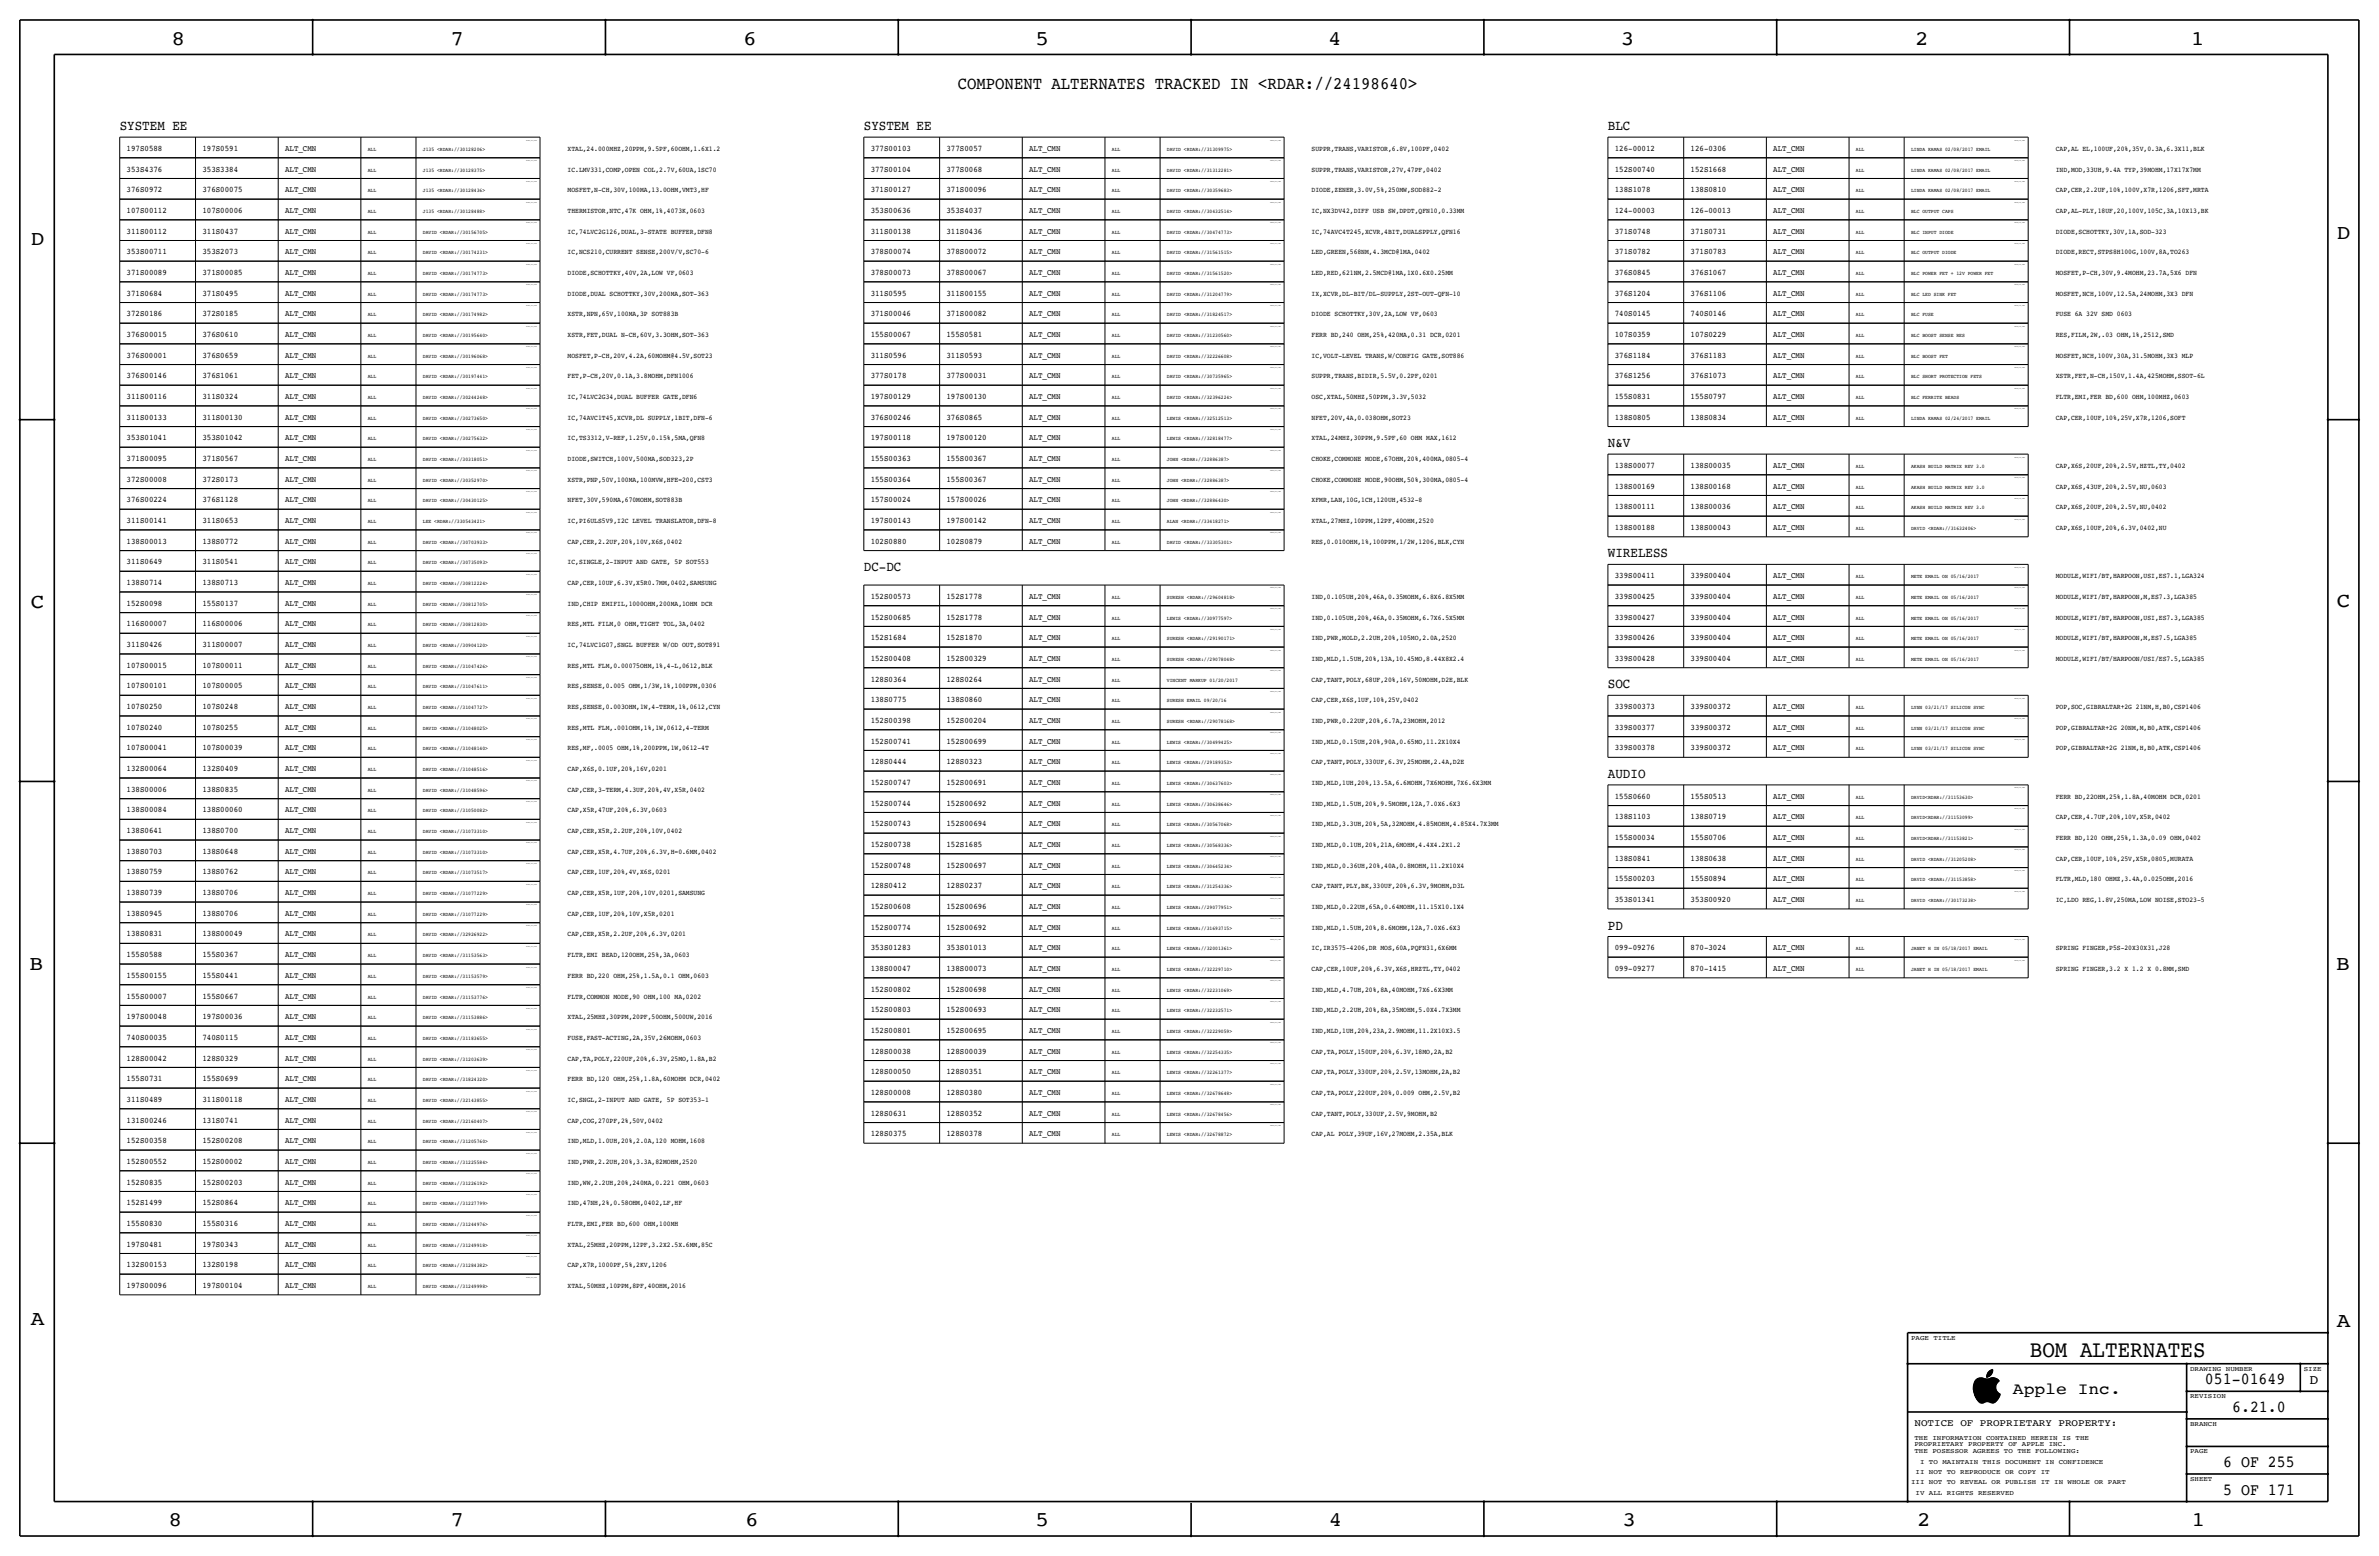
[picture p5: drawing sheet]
<svg xmlns="http://www.w3.org/2000/svg" width="877mm" height="574mm" viewBox="0 0 877 574" stroke-linecap="round" stroke-linejoin="round" font-family="sans-serif">
<defs><g id="words">
<text font-size="8.6" x="748.4" y="500.1">BOM ALTERNATES</text>
<g font-size="7.6">
<text x="63.2" y="16.5">8</text>
<text x="166.1" y="16.5">7</text>
<text x="274" y="16.5">6</text>
<text x="381.7" y="16.5">5</text>
<text x="489.7" y="16.5">4</text>
<text x="597.6" y="16.5">3</text>
<text x="706.1" y="16.5">2</text>
<text x="807.7" y="16.5">1</text>
<text x="861.5" y="88.1">D</text>
<text x="11.4" y="90.4">D</text>
<text x="11.4" y="224.3">C</text>
<text x="861.5" y="223.8">C</text>
<text x="10.8" y="357.6">B</text>
<text x="861.3" y="357.4">B</text>
<text x="11.3" y="488.4">A</text>
<text x="861.5" y="489.2">A</text>
<text x="62.2" y="562.6">8</text>
<text x="166" y="562.6">7</text>
<text x="274.8" y="562.6">6</text>
<text x="381.7" y="562.6">5</text>
<text x="489.9" y="562.6">4</text>
<text x="598.1" y="562.6">3</text>
<text x="706.8" y="562.6">2</text>
<text x="807.9" y="562.6">1</text>
</g>
<text font-size="6.5" x="353.1" y="32.8">COMPONENT ALTERNATES TRACKED IN &lt;RDAR://24198640&gt;</text>
<g font-size="6.2">
<text x="812.9" y="510.3">051-01649</text>
<text x="822.9" y="520.4">6.21.0</text>
<text x="819.6" y="540.8">6 OF 255</text>
<text x="819.6" y="550.9">5 OF 171</text>
</g>
<text font-size="6" x="742.1" y="513.9">Apple Inc.</text>
<g font-size="5.2">
<text x="44.1" y="48">SYSTEM EE</text>
<text x="318.5" y="48">SYSTEM EE</text>
<text x="592.8" y="48">BLC</text>
<text x="592.8" y="164.8">N&amp;V</text>
<text x="592.8" y="205.5">WIRELESS</text>
<text x="318.5" y="210.6">DC-DC</text>
<text x="592.8" y="253.7">SOC</text>
<text x="592.8" y="286.8">AUDIO</text>
<text x="592.8" y="342.6">PD</text>
</g>
<text font-size="5" x="851.5" y="510.3">D</text>
<text font-size="3.7" x="705.8" y="525.5">NOTICE OF PROPRIETARY PROPERTY:</text>
<g font-size="3.1">
<text x="46.7" y="55.6">197S0588</text>
<text x="74.6" y="55.6">197S0591</text>
<text x="105.1" y="55.6">ALT_CMN</text>
<text x="321" y="55.6">377S00103</text>
<text x="348.9" y="55.6">377S0057</text>
<text x="379.4" y="55.6">ALT_CMN</text>
<text x="595.3" y="55.6">126-00012</text>
<text x="623.3" y="55.6">126-0306</text>
<text x="653.7" y="55.6">ALT_CMN</text>
<text x="46.7" y="63.2">353S4376</text>
<text x="74.6" y="63.2">353S3384</text>
<text x="105.1" y="63.2">ALT_CMN</text>
<text x="321" y="63.2">377S00104</text>
<text x="348.9" y="63.2">377S0068</text>
<text x="379.4" y="63.2">ALT_CMN</text>
<text x="595.3" y="63.2">152S00740</text>
<text x="623.3" y="63.2">152S1668</text>
<text x="653.7" y="63.2">ALT_CMN</text>
<text x="46.7" y="70.9">376S0972</text>
<text x="74.6" y="70.9">376S00075</text>
<text x="105.1" y="70.9">ALT_CMN</text>
<text x="321" y="70.9">371S00127</text>
<text x="348.9" y="70.9">371S00096</text>
<text x="379.4" y="70.9">ALT_CMN</text>
<text x="595.3" y="70.9">138S1078</text>
<text x="623.3" y="70.9">138S0810</text>
<text x="653.7" y="70.9">ALT_CMN</text>
<text x="46.7" y="78.5">107S00112</text>
<text x="74.6" y="78.5">107S00006</text>
<text x="105.1" y="78.5">ALT_CMN</text>
<text x="321" y="78.5">353S00636</text>
<text x="348.9" y="78.5">353S4037</text>
<text x="379.4" y="78.5">ALT_CMN</text>
<text x="595.3" y="78.5">124-00003</text>
<text x="623.3" y="78.5">126-00013</text>
<text x="653.7" y="78.5">ALT_CMN</text>
<text x="46.7" y="86.1">311S00112</text>
<text x="74.6" y="86.1">311S0437</text>
<text x="105.1" y="86.1">ALT_CMN</text>
<text x="321" y="86.1">311S00138</text>
<text x="348.9" y="86.1">311S0436</text>
<text x="379.4" y="86.1">ALT_CMN</text>
<text x="595.3" y="86.1">371S0748</text>
<text x="623.3" y="86.1">371S0731</text>
<text x="653.7" y="86.1">ALT_CMN</text>
<text x="46.7" y="93.7">353S00711</text>
<text x="74.6" y="93.7">353S2073</text>
<text x="105.1" y="93.7">ALT_CMN</text>
<text x="321" y="93.7">378S00074</text>
<text x="348.9" y="93.7">378S00072</text>
<text x="379.4" y="93.7">ALT_CMN</text>
<text x="595.3" y="93.7">371S0782</text>
<text x="623.3" y="93.7">371S0783</text>
<text x="653.7" y="93.7">ALT_CMN</text>
<text x="46.7" y="101.3">371S00089</text>
<text x="74.6" y="101.3">371S00085</text>
<text x="105.1" y="101.3">ALT_CMN</text>
<text x="321" y="101.3">378S00073</text>
<text x="348.9" y="101.3">378S00067</text>
<text x="379.4" y="101.3">ALT_CMN</text>
<text x="595.3" y="101.3">376S0845</text>
<text x="623.3" y="101.3">376S1067</text>
<text x="653.7" y="101.3">ALT_CMN</text>
<text x="46.7" y="109">371S0684</text>
<text x="74.6" y="109">371S0495</text>
<text x="105.1" y="109">ALT_CMN</text>
<text x="321" y="109">311S0595</text>
<text x="348.9" y="109">311S00155</text>
<text x="379.4" y="109">ALT_CMN</text>
<text x="595.3" y="109">376S1204</text>
<text x="623.3" y="109">376S1106</text>
<text x="653.7" y="109">ALT_CMN</text>
<text x="46.7" y="116.6">372S0186</text>
<text x="74.6" y="116.6">372S0185</text>
<text x="105.1" y="116.6">ALT_CMN</text>
<text x="321" y="116.6">371S00046</text>
<text x="348.9" y="116.6">371S00082</text>
<text x="379.4" y="116.6">ALT_CMN</text>
<text x="595.3" y="116.6">740S0145</text>
<text x="623.3" y="116.6">740S0146</text>
<text x="653.7" y="116.6">ALT_CMN</text>
<text x="46.7" y="124.2">376S00015</text>
<text x="74.6" y="124.2">376S0610</text>
<text x="105.1" y="124.2">ALT_CMN</text>
<text x="321" y="124.2">155S00067</text>
<text x="348.9" y="124.2">155S0581</text>
<text x="379.4" y="124.2">ALT_CMN</text>
<text x="595.3" y="124.2">107S0359</text>
<text x="623.3" y="124.2">107S0229</text>
<text x="653.7" y="124.2">ALT_CMN</text>
<text x="46.7" y="131.8">376S00001</text>
<text x="74.6" y="131.8">376S0659</text>
<text x="105.1" y="131.8">ALT_CMN</text>
<text x="321" y="131.8">311S0596</text>
<text x="348.9" y="131.8">311S0593</text>
<text x="379.4" y="131.8">ALT_CMN</text>
<text x="595.3" y="131.8">376S1184</text>
<text x="623.3" y="131.8">376S1183</text>
<text x="653.7" y="131.8">ALT_CMN</text>
<text x="46.7" y="139.4">376S00146</text>
<text x="74.6" y="139.4">376S1061</text>
<text x="105.1" y="139.4">ALT_CMN</text>
<text x="321" y="139.4">377S0178</text>
<text x="348.9" y="139.4">377S00031</text>
<text x="379.4" y="139.4">ALT_CMN</text>
<text x="595.3" y="139.4">376S1256</text>
<text x="623.3" y="139.4">376S1073</text>
<text x="653.7" y="139.4">ALT_CMN</text>
<text x="46.7" y="147.1">311S00116</text>
<text x="74.6" y="147.1">311S0324</text>
<text x="105.1" y="147.1">ALT_CMN</text>
<text x="321" y="147.1">197S00129</text>
<text x="348.9" y="147.1">197S00130</text>
<text x="379.4" y="147.1">ALT_CMN</text>
<text x="595.3" y="147.1">155S0831</text>
<text x="623.3" y="147.1">155S0797</text>
<text x="653.7" y="147.1">ALT_CMN</text>
<text x="46.7" y="154.7">311S00133</text>
<text x="74.6" y="154.7">311S00130</text>
<text x="105.1" y="154.7">ALT_CMN</text>
<text x="321" y="154.7">376S00246</text>
<text x="348.9" y="154.7">376S0865</text>
<text x="379.4" y="154.7">ALT_CMN</text>
<text x="595.3" y="154.7">138S0805</text>
<text x="623.3" y="154.7">138S0834</text>
<text x="653.7" y="154.7">ALT_CMN</text>
<text x="46.7" y="162.3">353S01041</text>
<text x="74.6" y="162.3">353S01042</text>
<text x="105.1" y="162.3">ALT_CMN</text>
<text x="321" y="162.3">197S00118</text>
<text x="348.9" y="162.3">197S00120</text>
<text x="379.4" y="162.3">ALT_CMN</text>
<text x="46.7" y="169.9">371S00095</text>
<text x="74.6" y="169.9">371S0567</text>
<text x="105.1" y="169.9">ALT_CMN</text>
<text x="321" y="169.9">155S00363</text>
<text x="348.9" y="169.9">155S00367</text>
<text x="379.4" y="169.9">ALT_CMN</text>
<text x="595.3" y="172.5">138S00077</text>
<text x="623.3" y="172.5">138S00035</text>
<text x="653.7" y="172.5">ALT_CMN</text>
<text x="46.7" y="177.5">372S00008</text>
<text x="74.6" y="177.5">372S0173</text>
<text x="105.1" y="177.5">ALT_CMN</text>
<text x="321" y="177.5">155S00364</text>
<text x="348.9" y="177.5">155S00367</text>
<text x="379.4" y="177.5">ALT_CMN</text>
<text x="46.7" y="185.2">376S00224</text>
<text x="74.6" y="185.2">376S1128</text>
<text x="105.1" y="185.2">ALT_CMN</text>
<text x="321" y="185.2">157S00024</text>
<text x="348.9" y="185.2">157S00026</text>
<text x="379.4" y="185.2">ALT_CMN</text>
<text x="595.3" y="180.1">138S00169</text>
<text x="623.3" y="180.1">138S00168</text>
<text x="653.7" y="180.1">ALT_CMN</text>
<text x="595.3" y="187.7">138S00111</text>
<text x="623.3" y="187.7">138S00036</text>
<text x="653.7" y="187.7">ALT_CMN</text>
<text x="46.7" y="192.8">311S00141</text>
<text x="74.6" y="192.8">311S0653</text>
<text x="105.1" y="192.8">ALT_CMN</text>
<text x="321" y="192.8">197S00143</text>
<text x="348.9" y="192.8">197S00142</text>
<text x="379.4" y="192.8">ALT_CMN</text>
<text x="595.3" y="195.3">138S00188</text>
<text x="623.3" y="195.3">138S00043</text>
<text x="653.7" y="195.3">ALT_CMN</text>
<text x="46.7" y="200.4">138S00013</text>
<text x="74.6" y="200.4">138S0772</text>
<text x="105.1" y="200.4">ALT_CMN</text>
<text x="321" y="200.4">102S0880</text>
<text x="348.9" y="200.4">102S0879</text>
<text x="379.4" y="200.4">ALT_CMN</text>
<text x="46.7" y="208">311S0649</text>
<text x="74.6" y="208">311S0541</text>
<text x="105.1" y="208">ALT_CMN</text>
<text x="46.7" y="215.6">138S0714</text>
<text x="74.6" y="215.6">138S0713</text>
<text x="105.1" y="215.6">ALT_CMN</text>
<text x="595.3" y="213.1">339S00411</text>
<text x="623.3" y="213.1">339S00404</text>
<text x="653.7" y="213.1">ALT_CMN</text>
<text x="321" y="220.7">152S00573</text>
<text x="348.9" y="220.7">152S1778</text>
<text x="379.4" y="220.7">ALT_CMN</text>
<text x="595.3" y="220.7">339S00425</text>
<text x="623.3" y="220.7">339S00404</text>
<text x="653.7" y="220.7">ALT_CMN</text>
<text x="46.7" y="223.3">152S0098</text>
<text x="74.6" y="223.3">155S0137</text>
<text x="105.1" y="223.3">ALT_CMN</text>
<text x="46.7" y="230.9">116S00007</text>
<text x="74.6" y="230.9">116S00006</text>
<text x="105.1" y="230.9">ALT_CMN</text>
<text x="321" y="228.3">152S00685</text>
<text x="348.9" y="228.3">152S1778</text>
<text x="379.4" y="228.3">ALT_CMN</text>
<text x="595.3" y="228.3">339S00427</text>
<text x="623.3" y="228.3">339S00404</text>
<text x="653.7" y="228.3">ALT_CMN</text>
<text x="46.7" y="238.5">311S0426</text>
<text x="74.6" y="238.5">311S00007</text>
<text x="105.1" y="238.5">ALT_CMN</text>
<text x="321" y="236">152S1684</text>
<text x="348.9" y="236">152S1870</text>
<text x="379.4" y="236">ALT_CMN</text>
<text x="595.3" y="236">339S00426</text>
<text x="623.3" y="236">339S00404</text>
<text x="653.7" y="236">ALT_CMN</text>
<text x="321" y="243.6">152S00408</text>
<text x="348.9" y="243.6">152S00329</text>
<text x="379.4" y="243.6">ALT_CMN</text>
<text x="595.3" y="243.6">339S00428</text>
<text x="623.3" y="243.6">339S00404</text>
<text x="653.7" y="243.6">ALT_CMN</text>
<text x="46.7" y="246.1">107S00015</text>
<text x="74.6" y="246.1">107S00011</text>
<text x="105.1" y="246.1">ALT_CMN</text>
<text x="321" y="251.2">128S0364</text>
<text x="348.9" y="251.2">128S0264</text>
<text x="379.4" y="251.2">ALT_CMN</text>
<text x="46.7" y="253.7">107S00101</text>
<text x="74.6" y="253.7">107S00005</text>
<text x="105.1" y="253.7">ALT_CMN</text>
<text x="46.7" y="261.4">107S0250</text>
<text x="74.6" y="261.4">107S0248</text>
<text x="105.1" y="261.4">ALT_CMN</text>
<text x="321" y="258.8">138S0775</text>
<text x="348.9" y="258.8">138S0860</text>
<text x="379.4" y="258.8">ALT_CMN</text>
<text x="595.3" y="261.4">339S00373</text>
<text x="623.3" y="261.4">339S00372</text>
<text x="653.7" y="261.4">ALT_CMN</text>
<text x="46.7" y="269">107S0240</text>
<text x="74.6" y="269">107S0255</text>
<text x="105.1" y="269">ALT_CMN</text>
<text x="321" y="266.4">152S00398</text>
<text x="348.9" y="266.4">152S00204</text>
<text x="379.4" y="266.4">ALT_CMN</text>
<text x="595.3" y="269">339S00377</text>
<text x="623.3" y="269">339S00372</text>
<text x="653.7" y="269">ALT_CMN</text>
<text x="321" y="274.1">152S00741</text>
<text x="348.9" y="274.1">152S00699</text>
<text x="379.4" y="274.1">ALT_CMN</text>
<text x="46.7" y="276.6">107S00041</text>
<text x="74.6" y="276.6">107S00039</text>
<text x="105.1" y="276.6">ALT_CMN</text>
<text x="321" y="281.7">128S0444</text>
<text x="348.9" y="281.7">128S0323</text>
<text x="379.4" y="281.7">ALT_CMN</text>
<text x="595.3" y="276.6">339S00378</text>
<text x="623.3" y="276.6">339S00372</text>
<text x="653.7" y="276.6">ALT_CMN</text>
<text x="46.7" y="284.2">132S00064</text>
<text x="74.6" y="284.2">132S0409</text>
<text x="105.1" y="284.2">ALT_CMN</text>
<text x="46.7" y="291.8">138S00006</text>
<text x="74.6" y="291.8">138S0835</text>
<text x="105.1" y="291.8">ALT_CMN</text>
<text x="321" y="289.3">152S00747</text>
<text x="348.9" y="289.3">152S00691</text>
<text x="379.4" y="289.3">ALT_CMN</text>
<text x="46.7" y="299.5">138S00084</text>
<text x="74.6" y="299.5">138S00060</text>
<text x="105.1" y="299.5">ALT_CMN</text>
<text x="321" y="296.9">152S00744</text>
<text x="348.9" y="296.9">152S00692</text>
<text x="379.4" y="296.9">ALT_CMN</text>
<text x="595.3" y="294.4">155S0660</text>
<text x="623.3" y="294.4">155S0513</text>
<text x="653.7" y="294.4">ALT_CMN</text>
<text x="321" y="304.5">152S00743</text>
<text x="348.9" y="304.5">152S00694</text>
<text x="379.4" y="304.5">ALT_CMN</text>
<text x="595.3" y="302">138S1103</text>
<text x="623.3" y="302">138S0719</text>
<text x="653.7" y="302">ALT_CMN</text>
<text x="46.7" y="307.1">138S0641</text>
<text x="74.6" y="307.1">138S0700</text>
<text x="105.1" y="307.1">ALT_CMN</text>
<text x="595.3" y="309.6">155S00034</text>
<text x="623.3" y="309.6">155S0706</text>
<text x="653.7" y="309.6">ALT_CMN</text>
<text x="46.7" y="314.7">138S0703</text>
<text x="74.6" y="314.7">138S0648</text>
<text x="105.1" y="314.7">ALT_CMN</text>
<text x="321" y="312.2">152S00738</text>
<text x="348.9" y="312.2">152S1685</text>
<text x="379.4" y="312.2">ALT_CMN</text>
<text x="595.3" y="317.2">138S0841</text>
<text x="623.3" y="317.2">138S0638</text>
<text x="653.7" y="317.2">ALT_CMN</text>
<text x="46.7" y="322.3">138S0759</text>
<text x="74.6" y="322.3">138S0762</text>
<text x="105.1" y="322.3">ALT_CMN</text>
<text x="321" y="319.8">152S00748</text>
<text x="348.9" y="319.8">152S00697</text>
<text x="379.4" y="319.8">ALT_CMN</text>
<text x="46.7" y="329.9">138S0739</text>
<text x="74.6" y="329.9">138S0706</text>
<text x="105.1" y="329.9">ALT_CMN</text>
<text x="321" y="327.4">128S0412</text>
<text x="348.9" y="327.4">128S0237</text>
<text x="379.4" y="327.4">ALT_CMN</text>
<text x="595.3" y="324.9">155S00203</text>
<text x="623.3" y="324.9">155S0894</text>
<text x="653.7" y="324.9">ALT_CMN</text>
<text x="321" y="335">152S00608</text>
<text x="348.9" y="335">152S00696</text>
<text x="379.4" y="335">ALT_CMN</text>
<text x="595.3" y="332.5">353S01341</text>
<text x="623.3" y="332.5">353S00920</text>
<text x="653.7" y="332.5">ALT_CMN</text>
<text x="46.7" y="337.6">138S0945</text>
<text x="74.6" y="337.6">138S0706</text>
<text x="105.1" y="337.6">ALT_CMN</text>
<text x="46.7" y="345.2">138S0831</text>
<text x="74.6" y="345.2">138S00049</text>
<text x="105.1" y="345.2">ALT_CMN</text>
<text x="321" y="342.6">152S00774</text>
<text x="348.9" y="342.6">152S00692</text>
<text x="379.4" y="342.6">ALT_CMN</text>
<text x="46.7" y="352.8">155S0588</text>
<text x="74.6" y="352.8">155S0367</text>
<text x="105.1" y="352.8">ALT_CMN</text>
<text x="321" y="350.3">353S01283</text>
<text x="348.9" y="350.3">353S01013</text>
<text x="379.4" y="350.3">ALT_CMN</text>
<text x="595.3" y="350.3">099-09276</text>
<text x="623.3" y="350.3">870-3024</text>
<text x="653.7" y="350.3">ALT_CMN</text>
<text x="321" y="357.9">138S00047</text>
<text x="348.9" y="357.9">138S00073</text>
<text x="379.4" y="357.9">ALT_CMN</text>
<text x="595.3" y="357.9">099-09277</text>
<text x="623.3" y="357.9">870-1415</text>
<text x="653.7" y="357.9">ALT_CMN</text>
<text x="46.7" y="360.4">155S00155</text>
<text x="74.6" y="360.4">155S0441</text>
<text x="105.1" y="360.4">ALT_CMN</text>
<text x="321" y="365.5">152S00802</text>
<text x="348.9" y="365.5">152S00698</text>
<text x="379.4" y="365.5">ALT_CMN</text>
<text x="46.7" y="368">155S00007</text>
<text x="74.6" y="368">155S0667</text>
<text x="105.1" y="368">ALT_CMN</text>
<text x="46.7" y="375.7">197S00048</text>
<text x="74.6" y="375.7">197S00036</text>
<text x="105.1" y="375.7">ALT_CMN</text>
<text x="321" y="373.1">152S00803</text>
<text x="348.9" y="373.1">152S00693</text>
<text x="379.4" y="373.1">ALT_CMN</text>
<text x="46.7" y="383.3">740S00035</text>
<text x="74.6" y="383.3">740S0115</text>
<text x="105.1" y="383.3">ALT_CMN</text>
<text x="321" y="380.7">152S00801</text>
<text x="348.9" y="380.7">152S00695</text>
<text x="379.4" y="380.7">ALT_CMN</text>
<text x="321" y="388.4">128S00038</text>
<text x="348.9" y="388.4">128S00039</text>
<text x="379.4" y="388.4">ALT_CMN</text>
<text x="46.7" y="390.9">128S00042</text>
<text x="74.6" y="390.9">128S0329</text>
<text x="105.1" y="390.9">ALT_CMN</text>
<text x="321" y="396">128S00050</text>
<text x="348.9" y="396">128S0351</text>
<text x="379.4" y="396">ALT_CMN</text>
<text x="46.7" y="398.5">155S0731</text>
<text x="74.6" y="398.5">155S0699</text>
<text x="105.1" y="398.5">ALT_CMN</text>
<text x="46.7" y="406.1">311S0489</text>
<text x="74.6" y="406.1">311S00118</text>
<text x="105.1" y="406.1">ALT_CMN</text>
<text x="321" y="403.6">128S00008</text>
<text x="348.9" y="403.6">128S0380</text>
<text x="379.4" y="403.6">ALT_CMN</text>
<text x="46.7" y="413.8">131S00246</text>
<text x="74.6" y="413.8">131S0741</text>
<text x="105.1" y="413.8">ALT_CMN</text>
<text x="321" y="411.2">128S0631</text>
<text x="348.9" y="411.2">128S0352</text>
<text x="379.4" y="411.2">ALT_CMN</text>
<text x="321" y="418.8">128S0375</text>
<text x="348.9" y="418.8">128S0378</text>
<text x="379.4" y="418.8">ALT_CMN</text>
<text x="46.7" y="421.4">152S00358</text>
<text x="74.6" y="421.4">152S00208</text>
<text x="105.1" y="421.4">ALT_CMN</text>
<text x="46.7" y="429">152S00552</text>
<text x="74.6" y="429">152S00002</text>
<text x="105.1" y="429">ALT_CMN</text>
<text x="46.7" y="436.6">152S0835</text>
<text x="74.6" y="436.6">152S00203</text>
<text x="105.1" y="436.6">ALT_CMN</text>
<text x="46.7" y="444.2">152S1499</text>
<text x="74.6" y="444.2">152S0864</text>
<text x="105.1" y="444.2">ALT_CMN</text>
<text x="46.7" y="451.9">155S0830</text>
<text x="74.6" y="451.9">155S0316</text>
<text x="105.1" y="451.9">ALT_CMN</text>
<text x="46.7" y="459.5">197S0481</text>
<text x="74.6" y="459.5">197S0343</text>
<text x="105.1" y="459.5">ALT_CMN</text>
<text x="46.7" y="467.1">132S00153</text>
<text x="74.6" y="467.1">132S0198</text>
<text x="105.1" y="467.1">ALT_CMN</text>
<text x="46.7" y="474.7">197S00096</text>
<text x="74.6" y="474.7">197S00104</text>
<text x="105.1" y="474.7">ALT_CMN</text>
</g>
<g font-size="2.6">
<text x="209.2" y="55.6">XTAL,24.000MHZ,20PPM,9.5PF,60OHM,1.6X1.2</text>
<text x="483.6" y="55.6">SUPPR,TRANS,VARISTOR,6.8V,100PF,0402</text>
<text x="757.9" y="55.6">CAP,AL EL,100UF,20%,35V,0.3A,6.3X11,BLK</text>
<text x="209.2" y="63.2">IC.LMV331,COMP,OPEN COL,2.7V,60UA,1SC70</text>
<text x="483.6" y="63.2">SUPPR,TRANS,VARISTOR,27V,47PF,0402</text>
<text x="757.9" y="63.2">IND,MOD,33UH,9.4A TYP,39MOHM,17X17X7MM</text>
<text x="209.2" y="70.9">MOSFET,N-CH,30V,100MA,13.0OHM,VMT3,HF</text>
<text x="483.6" y="70.9">DIODE,ZENER,3.0V,5%,250MW,SOD882-2</text>
<text x="757.9" y="70.9">CAP,CER,2.2UF,10%,100V,X7R,1206,SFT,MRTA</text>
<text x="209.2" y="78.5">THERMISTOR,NTC,47K OHM,1%,4073K,0603</text>
<text x="483.6" y="78.5">IC,NX3DV42,DIFF USB SW,DPDT,QFN10,0.33MM</text>
<text x="757.9" y="78.5">CAP,AL-PLY,18UF,20,100V,105C,3A,10X13,BK</text>
<text x="209.2" y="86.1">IC,74LVC2G126,DUAL,3-STATE BUFFER,DFN8</text>
<text x="483.6" y="86.1">IC,74AVC4T245,XCVR,4BIT,DUALSPPLY,QFN16</text>
<text x="757.9" y="86.1">DIODE,SCHOTTKY,30V,1A,SOD-323</text>
<text x="209.2" y="93.7">IC,NCS210,CURRENT SENSE,200V/V,SC70-6</text>
<text x="483.6" y="93.7">LED,GREEN,568NM,4.3MCD@1MA,0402</text>
<text x="757.9" y="93.7">DIODE,RECT,STPS8H100G,100V,8A,TO263</text>
<text x="209.2" y="101.3">DIODE,SCHOTTKY,40V,2A,LOW VF,0603</text>
<text x="483.6" y="101.4">LED,RED,621NM,2.5MCD@1MA,1X0.6X0.25MM</text>
<text x="757.9" y="101.3">MOSFET,P-CH,30V,9.4MOHM,23.7A,5X6 DFN</text>
<text x="209.2" y="109">DIODE,DUAL SCHOTTKY,30V,200MA,SOT-363</text>
<text x="483.6" y="109">IX,XCVR,DL-BIT/DL-SUPPLY,2ST-OUT-QFN-10</text>
<text x="757.9" y="109">MOSFET,NCH,100V,12.5A,24MOHM,3X3 DFN</text>
<text x="209.2" y="116.6">XSTR,NPN,65V,100MA,3P SOT883B</text>
<text x="483.6" y="116.6">DIODE SCHOTTKY,30V,2A,LOW VF,0603</text>
<text x="757.9" y="116.6">FUSE 6A 32V SMD 0603</text>
<text x="209.2" y="124.2">XSTR,FET,DUAL N-CH,60V,3.3OHM,SOT-363</text>
<text x="483.6" y="124.2">FERR BD,240 OHM,25%,420MA,0.31 DCR,0201</text>
<text x="757.9" y="124.2">RES,FILM,2W,.03 OHM,1%,2512,SMD</text>
<text x="209.2" y="131.8">MOSFET,P-CH,20V,4.2A,60MOHM@4.5V,SOT23</text>
<text x="483.6" y="131.8">IC,VOLT-LEVEL TRANS,W/CONFIG GATE,SOT886</text>
<text x="757.9" y="131.8">MOSFET,NCH,100V,30A,31.5MOHM,3X3 MLP</text>
<text x="209.2" y="139.4">FET,P-CH,20V,0.1A,3.8MOHM,DFN1006</text>
<text x="483.6" y="139.4">SUPPR,TRANS,BIDIR,5.5V,0.2PF,0201</text>
<text x="757.9" y="139.4">XSTR,FET,N-CH,150V,1.4A,425MOHM,SSOT-6L</text>
<text x="209.2" y="147.1">IC,74LVC2G34,DUAL BUFFER GATE,DFN6</text>
<text x="483.6" y="147.1">OSC,XTAL,50MHZ,50PPM,3.3V,5032</text>
<text x="757.9" y="147.1">FLTR,EMI,FER BD,600 OHM,100MHZ,0603</text>
<text x="209.2" y="154.7">IC,74AVC1T45,XCVR,DL SUPPLY,1BIT,DFN-6</text>
<text x="483.6" y="154.7">NFET,20V,4A,0.038OHM,SOT23</text>
<text x="757.9" y="154.7">CAP,CER,10UF,10%,25V,X7R,1206,SOFT</text>
<text x="209.2" y="162.3">IC,TS3312,V-REF,1.25V,0.15%,5MA,QFN8</text>
<text x="483.6" y="162.3">XTAL,24MHZ,30PPM,9.5PF,60 OHM MAX,1612</text>
<text x="209.2" y="169.9">DIODE,SWITCH,100V,500MA,SOD323,2P</text>
<text x="483.6" y="169.9">CHOKE,COMMONE MODE,67OHM,20%,400MA,0805-4</text>
<text x="757.9" y="172.5">CAP,X6S,20UF,20%,2.5V,HZTL,TY,0402</text>
<text x="209.2" y="177.5">XSTR,PNP,50V,100MA,100MVW,HFE=200,CST3</text>
<text x="483.6" y="177.6">CHOKE,COMMONE MODE,90OHM,50%,300MA,0805-4</text>
<text x="209.2" y="185.2">NFET,30V,590MA,670MOHM,SOT883B</text>
<text x="483.6" y="185.2">XFMR,LAN,10G,1CH,120UH,4532-8</text>
<text x="757.9" y="180.1">CAP,X6S,43UF,20%,2.5V,NU,0603</text>
<text x="757.9" y="187.7">CAP,X6S,20UF,20%,2.5V,NU,0402</text>
<text x="209.2" y="192.8">IC,PI6ULS5V9,I2C LEVEL TRANSLATOR,DFN-8</text>
<text x="483.6" y="192.8">XTAL,27MHZ,10PPM,12PF,40OHM,2520</text>
<text x="757.9" y="195.3">CAP,X6S,10UF,20%,6.3V,0402,NU</text>
<text x="209.2" y="200.4">CAP,CER,2.2UF,20%,10V,X6S,0402</text>
<text x="483.6" y="200.4">RES,0.010OHM,1%,100PPM,1/2W,1206,BLK,CYN</text>
<text x="209.2" y="208">IC,SINGLE,2-INPUT AND GATE, 5P SOT553</text>
<text x="209.2" y="215.7">CAP,CER,10UF,6.3V,X5R0.7MM,0402,SAMSUNG</text>
<text x="757.9" y="213.1">MODULE,WIFI/BT,HARPOON,USI,ES7.1,LGA324</text>
<text x="483.6" y="220.7">IND,0.105UH,20%,46A,0.35MOHM,6.8X6.8X5MM</text>
<text x="757.9" y="220.7">MODULE,WIFI/BT,HARPOON,M,ES7.3,LGA385</text>
<text x="209.2" y="223.3">IND,CHIP EMIFIL,1000OHM,200MA,1OHM DCR</text>
<text x="209.2" y="230.9">RES,MTL FILM,0 OHM,TIGHT TOL,3A,0402</text>
<text x="483.6" y="228.3">IND,0.105UH,20%,46A,0.35MOHM,6.7X6.5X5MM</text>
<text x="757.9" y="228.3">MODULE,WIFI/BT,HARPOON,USI,ES7.3,LGA385</text>
<text x="209.2" y="238.5">IC,74LVC1G07,SNGL BUFFER W/OD OUT,SOT891</text>
<text x="483.6" y="236">IND,PWR,MOLD,2.2UH,20%,105MO,2.0A,2520</text>
<text x="757.9" y="236">MODULE,WIFI/BT,HARPOON,M,ES7.5,LGA385</text>
<text x="483.6" y="243.6">IND,MLD,1.5UH,20%,13A,10.45MO,8.44X8X2.4</text>
<text x="757.9" y="243.6">MODULE,WIFI/BT/HARPOON/USI/ES7.5,LGA385</text>
<text x="209.2" y="246.1">RES,MTL FLM,0.00075OHM,1%,4-L,0612,BLK</text>
<text x="483.6" y="251.2">CAP,TANT,POLY,68UF,20%,16V,50MOHM,D2E,BLK</text>
<text x="209.2" y="253.7">RES,SENSE,0.005 OHM,1/3W,1%,100PPM,0306</text>
<text x="209.2" y="261.4">RES,SENSE,0.003OHM,1W,4-TERM,1%,0612,CYN</text>
<text x="483.6" y="258.8">CAP,CER,X6S,1UF,10%,25V,0402</text>
<text x="757.9" y="261.4">POP,SOC,GIBRALTAR+2G 21NM,H,B0,CSP1406</text>
<text x="209.2" y="269">RES,MTL FLM,.001OHM,1%,1W,0612,4-TERM</text>
<text x="483.6" y="266.4">IND,PWR,0.22UF,20%,6.7A,23MOHM,2012</text>
<text x="757.9" y="269">POP,GIBRALTAR+2G 20NM,M,B0,ATK,CSP1406</text>
<text x="483.6" y="274.1">IND,MLD,0.15UH,20%,90A,0.65MO,11.2X10X4</text>
<text x="209.2" y="276.6">RES,MF,.0005 OHM,1%,200PPM,1W,0612-4T</text>
<text x="483.6" y="281.7">CAP,TANT,POLY,330UF,6.3V,25MOHM,2.4A,D2E</text>
<text x="757.9" y="276.6">POP,GIBRALTAR+2G 21NM,H,B0,ATK,CSP1406</text>
<text x="209.2" y="284.2">CAP,X6S,0.1UF,20%,16V,0201</text>
<text x="209.2" y="291.9">CAP,CER,3-TERM,4.3UF,20%,4V,X5R,0402</text>
<text x="483.6" y="289.3">IND,MLD,1UH,20%,13.5A,6.6MOHM,7X6MOHM,7X6.6X3MM</text>
<text x="209.2" y="299.5">CAP,X5R,47UF,20%,6.3V,0603</text>
<text x="483.6" y="296.9">IND,MLD,1.5UH,20%,9.5MOHM,12A,7.0X6.6X3</text>
<text x="757.9" y="294.4">FERR BD,22OHM,25%,1.8A,40MOHM DCR,0201</text>
<text x="483.6" y="304.6">IND,MLD,3.3UH,20%,5A,32MOHM,4.85MOHM,4.85X4.7X3MM</text>
<text x="757.9" y="302">CAP,CER,4.7UF,20%,10V,X5R,0402</text>
<text x="209.2" y="307.1">CAP,CER,X5R,2.2UF,20%,10V,0402</text>
<text x="757.9" y="309.6">FERR BD,120 OHM,25%,1.3A,0.09 OHM,0402</text>
<text x="209.2" y="314.7">CAP,CER,X5R,4.7UF,20%,6.3V,H=0.6MM,0402</text>
<text x="483.6" y="312.2">IND,MLD,0.1UH,20%,21A,6MOHM,4.4X4.2X1.2</text>
<text x="757.9" y="317.2">CAP,CER,10UF,10%,25V,X5R,0805,MURATA</text>
<text x="209.2" y="322.3">CAP,CER,1UF,20%,4V,X6S,0201</text>
<text x="483.6" y="319.8">IND,MLD,0.36UH,20%,40A,0.8MOHM,11.2X10X4</text>
<text x="209.2" y="329.9">CAP,CER,X5R,1UF,20%,10V,0201,SAMSUNG</text>
<text x="483.6" y="327.4">CAP,TANT,PLY,BK,330UF,20%,6.3V,9MOHM,D3L</text>
<text x="757.9" y="324.9">FLTR,MLD,180 OHMZ,3.4A,0.025OHM,2016</text>
<text x="483.6" y="335">IND,MLD,0.22UH,65A,0.64MOHM,11.15X10.1X4</text>
<text x="757.9" y="332.5">IC,LDO REG,1.8V,250MA,LOW NOISE,STO23-5</text>
<text x="209.2" y="337.6">CAP,CER,1UF,20%,10V,X5R,0201</text>
<text x="209.2" y="345.2">CAP,CER,X5R,2.2UF,20%,6.3V,0201</text>
<text x="483.6" y="342.6">IND,MLD,1.5UH,20%,8.6MOHM,12A,7.0X6.6X3</text>
<text x="209.2" y="352.8">FLTR,EMI BEAD,120OHM,25%,3A,0603</text>
<text x="483.6" y="350.3">IC,IR3575-4206,DR MOS,60A,PQFN31,6X6MM</text>
<text x="757.9" y="350.3">SPRING FINGER,P5S-20X30X31,J28</text>
<text x="483.6" y="357.9">CAP,CER,10UF,20%,6.3V,X6S,HRZTL,TY,0402</text>
<text x="757.9" y="357.9">SPRING FINGER,3.2 X 1.2 X 0.8MM,SMD</text>
<text x="209.2" y="360.4">FERR BD,220 OHM,25%,1.5A,0.1 OHM,0603</text>
<text x="483.6" y="365.5">IND,MLD,4.7UH,20%,8A,40MOHM,7X6.6X3MM</text>
<text x="209.2" y="368">FLTR,COMMON MODE,90 OHM,100 MA,0202</text>
<text x="209.2" y="375.7">XTAL,25MHZ,30PPM,20PF,50OHM,500UW,2016</text>
<text x="483.6" y="373.1">IND,MLD,2.2UH,20%,8A,35MOHM,5.0X4.7X3MM</text>
<text x="209.2" y="383.3">FUSE,FAST-ACTING,2A,35V,26MOHM,0603</text>
<text x="483.6" y="380.7">IND,MLD,1UH,20%,23A,2.9MOHM,11.2X10X3.5</text>
<text x="483.6" y="388.4">CAP,TA,POLY,150UF,20%,6.3V,18MO,2A,B2</text>
<text x="209.2" y="390.9">CAP,TA,POLY,220UF,20%,6.3V,25MO,1.8A,B2</text>
<text x="483.6" y="396">CAP,TA,POLY,330UF,20%,2.5V,13MOHM,2A,B2</text>
<text x="209.2" y="398.5">FERR BD,120 OHM,25%,1.8A,60MOHM DCR,0402</text>
<text x="209.2" y="406.1">IC,SNGL,2-INPUT AND GATE, 5P SOT353-1</text>
<text x="483.6" y="403.6">CAP,TA,POLY,220UF,20%,0.009 OHM,2.5V,B2</text>
<text x="209.2" y="413.8">CAP,COG,270PF,2%,50V,0402</text>
<text x="483.6" y="411.2">CAP,TANT,POLY,330UF,2.5V,9MOHM,B2</text>
<text x="483.6" y="418.8">CAP,AL POLY,39UF,16V,27MOHM,2.35A,BLK</text>
<text x="209.2" y="421.4">IND,MLD,1.0UH,20%,2.0A,120 MOHM,1608</text>
<text x="209.2" y="429">IND,PWR,2.2UH,20%,3.3A,82MOHM,2520</text>
<text x="209.2" y="436.6">IND,WW,2.2UH,20%,240MA,0.221 OHM,0603</text>
<text x="209.2" y="444.3">IND,47NH,2%,0.58OHM,0402,LF,HF</text>
<text x="209.2" y="451.9">FLTR,EMI,FER BD,600 OHM,100MH</text>
<text x="209.2" y="459.5">XTAL,25MHZ,20PPM,12PF,3.2X2.5X.6MM,85C</text>
<text x="209.2" y="467.1">CAP,X7R,1000PF,5%,2KV,1206</text>
<text x="209.2" y="474.7">XTAL,50MHZ,10PPM,8PF,40OHM,2016</text>
</g>
<g font-size="2.5">
<text x="704.5" y="493.8">PAGE TITLE</text>
<text x="807.4" y="505.2">DRAWING NUMBER</text>
<text x="849.3" y="505.2">SIZE</text>
<text x="807.4" y="515.4">REVISION</text>
<text x="807.4" y="525.5">BRANCH</text>
<text x="705.8" y="533.1">PROPRIETARY PROPERTY OF APPLE INC.</text>
<text x="705.8" y="530.6">THE INFORMATION CONTAINED HEREIN IS THE</text>
<text x="705.8" y="535.7">THE POSESSOR AGREES TO THE FOLLOWING:</text>
<text x="707.8" y="539.5">I TO MAINTAIN THIS DOCUMENT IN CONFIDENCE</text>
<text x="807.4" y="535.7">PAGE</text>
<text x="706.2" y="543.3">II NOT TO REPRODUCE OR COPY IT</text>
<text x="807.4" y="545.8">SHEET</text>
<text x="704.5" y="547.1">III NOT TO REVEAL OR PUBLISH IT IN WHOLE OR PART</text>
<text x="706.2" y="550.9">IV ALL RIGHTS RESERVED</text>
</g>
<g font-size="2">
<text x="135.6" y="55.6">ALL</text>
<text x="155.9" y="55.6">J135 &lt;RDAR://30128206&gt;</text>
<text x="409.9" y="55.6">ALL</text>
<text x="430.2" y="55.6">DAVID &lt;RDAR://31309975&gt;</text>
<text x="684.2" y="55.6">ALL</text>
<text x="704.5" y="55.6">LINDA KAMAS 02/08/2017 EMAIL</text>
<text x="135.6" y="63.2">ALL</text>
<text x="155.9" y="63.2">J135 &lt;RDAR://30128375&gt;</text>
<text x="409.9" y="63.2">ALL</text>
<text x="430.2" y="63.2">DAVID &lt;RDAR://31312281&gt;</text>
<text x="684.2" y="63.2">ALL</text>
<text x="704.5" y="63.2">LINDA KAMAS 02/08/2017 EMAIL</text>
<text x="135.6" y="70.9">ALL</text>
<text x="155.9" y="70.9">J135 &lt;RDAR://30128436&gt;</text>
<text x="409.9" y="70.9">ALL</text>
<text x="430.2" y="70.9">DAVID &lt;RDAR://30359683&gt;</text>
<text x="684.2" y="70.9">ALL</text>
<text x="704.5" y="70.9">LINDA KAMAS 02/08/2017 EMAIL</text>
<text x="135.6" y="78.5">ALL</text>
<text x="155.9" y="78.5">J135 &lt;RDAR://30128488&gt;</text>
<text x="409.9" y="78.5">ALL</text>
<text x="430.2" y="78.5">DAVID &lt;RDAR://30432514&gt;</text>
<text x="684.2" y="78.5">ALL</text>
<text x="704.5" y="78.5">BLC OUTPUT CAPS</text>
<text x="135.6" y="86.1">ALL</text>
<text x="155.9" y="86.1">DAVID &lt;RDAR://30156705&gt;</text>
<text x="409.9" y="86.1">ALL</text>
<text x="430.2" y="86.1">DAVID &lt;RDAR://30474773&gt;</text>
<text x="684.2" y="86.1">ALL</text>
<text x="704.5" y="86.1">BLC INPUT DIODE</text>
<text x="135.6" y="93.7">ALL</text>
<text x="155.9" y="93.7">DAVID &lt;RDAR://30174231&gt;</text>
<text x="409.9" y="93.7">ALL</text>
<text x="430.2" y="93.7">DAVID &lt;RDAR://31561515&gt;</text>
<text x="684.2" y="93.7">ALL</text>
<text x="704.5" y="93.7">BLC OUTPUT DIODE</text>
<text x="135.6" y="101.3">ALL</text>
<text x="155.9" y="101.3">DAVID &lt;RDAR://30174773&gt;</text>
<text x="409.9" y="101.3">ALL</text>
<text x="430.2" y="101.3">DAVID &lt;RDAR://31561520&gt;</text>
<text x="684.2" y="101.3">ALL</text>
<text x="704.5" y="101.3">BLC POWER FET + 12V POWER FET</text>
<text x="135.6" y="109">ALL</text>
<text x="155.9" y="109">DAVID &lt;RDAR://30174773&gt;</text>
<text x="409.9" y="109">ALL</text>
<text x="430.2" y="109">DAVID &lt;RDAR://31204779&gt;</text>
<text x="684.2" y="109">ALL</text>
<text x="704.5" y="109">BLC LED SINK FET</text>
<text x="135.6" y="116.6">ALL</text>
<text x="155.9" y="116.6">DAVID &lt;RDAR://30174982&gt;</text>
<text x="409.9" y="116.6">ALL</text>
<text x="430.2" y="116.6">DAVID &lt;RDAR://31824517&gt;</text>
<text x="684.2" y="116.6">ALL</text>
<text x="704.5" y="116.6">BLC FUSE</text>
<text x="135.6" y="124.2">ALL</text>
<text x="155.9" y="124.2">DAVID &lt;RDAR://30195640&gt;</text>
<text x="409.9" y="124.2">ALL</text>
<text x="430.2" y="124.2">DAVID &lt;RDAR://31230560&gt;</text>
<text x="684.2" y="124.2">ALL</text>
<text x="704.5" y="124.2">BLC BOOST SENSE RES</text>
<text x="135.6" y="131.8">ALL</text>
<text x="155.9" y="131.8">DAVID &lt;RDAR://30196068&gt;</text>
<text x="409.9" y="131.8">ALL</text>
<text x="430.2" y="131.8">DAVID &lt;RDAR://32226608&gt;</text>
<text x="684.2" y="131.8">ALL</text>
<text x="704.5" y="131.8">BLC BOOST FET</text>
<text x="135.6" y="139.4">ALL</text>
<text x="155.9" y="139.4">DAVID &lt;RDAR://30197441&gt;</text>
<text x="409.9" y="139.4">ALL</text>
<text x="430.2" y="139.4">DAVID &lt;RDAR://30735965&gt;</text>
<text x="684.2" y="139.4">ALL</text>
<text x="704.5" y="139.4">BLC SHORT PROTECTION FETS</text>
<text x="135.6" y="147.1">ALL</text>
<text x="155.9" y="147.1">DAVID &lt;RDAR://30244248&gt;</text>
<text x="409.9" y="147.1">ALL</text>
<text x="430.2" y="147.1">DAVID &lt;RDAR://32396224&gt;</text>
<text x="684.2" y="147.1">ALL</text>
<text x="704.5" y="147.1">BLC FERRITE BEADS</text>
<text x="135.6" y="154.7">ALL</text>
<text x="155.9" y="154.7">DAVID &lt;RDAR://30273650&gt;</text>
<text x="409.9" y="154.7">ALL</text>
<text x="430.2" y="154.7">LEWIS &lt;RDAR://32512513&gt;</text>
<text x="684.2" y="154.7">ALL</text>
<text x="704.5" y="154.7">LINDA KAMAS 02/24/2017 EMAIL</text>
<text x="135.6" y="162.3">ALL</text>
<text x="155.9" y="162.3">DAVID &lt;RDAR://30275632&gt;</text>
<text x="409.9" y="162.3">ALL</text>
<text x="430.2" y="162.3">LEWIS &lt;RDAR://32818477&gt;</text>
<text x="135.6" y="169.9">ALL</text>
<text x="155.9" y="169.9">DAVID &lt;RDAR://30318051&gt;</text>
<text x="409.9" y="169.9">ALL</text>
<text x="430.2" y="169.9">JOHN &lt;RDAR://32886387&gt;</text>
<text x="684.2" y="172.5">ALL</text>
<text x="704.5" y="172.5">AKASH BUILD MATRIX REV 3.0</text>
<text x="135.6" y="177.5">ALL</text>
<text x="155.9" y="177.5">DAVID &lt;RDAR://30352970&gt;</text>
<text x="409.9" y="177.5">ALL</text>
<text x="430.2" y="177.5">JOHN &lt;RDAR://32886387&gt;</text>
<text x="135.6" y="185.2">ALL</text>
<text x="155.9" y="185.2">DAVID &lt;RDAR://30430125&gt;</text>
<text x="409.9" y="185.2">ALL</text>
<text x="430.2" y="185.2">JOHN &lt;RDAR://32886430&gt;</text>
<text x="684.2" y="180.1">ALL</text>
<text x="704.5" y="180.1">AKASH BUILD MATRIX REV 3.0</text>
<text x="684.2" y="187.7">ALL</text>
<text x="704.5" y="187.7">AKASH BUILD MATRIX REV 3.0</text>
<text x="135.6" y="192.8">ALL</text>
<text x="155.9" y="192.8">LEE &lt;RDAR://330543421&gt;</text>
<text x="409.9" y="192.8">ALL</text>
<text x="430.2" y="192.8">ALAN &lt;RDAR://33418271&gt;</text>
<text x="684.2" y="195.3">ALL</text>
<text x="704.5" y="195.3">DAVID &lt;RDAR://31632406&gt;</text>
<text x="135.6" y="200.4">ALL</text>
<text x="155.9" y="200.4">DAVID &lt;RDAR://30703933&gt;</text>
<text x="409.9" y="200.4">ALL</text>
<text x="430.2" y="200.4">DAVID &lt;RDAR://33305301&gt;</text>
<text x="135.6" y="208">ALL</text>
<text x="155.9" y="208">DAVID &lt;RDAR://30735093&gt;</text>
<text x="135.6" y="215.6">ALL</text>
<text x="155.9" y="215.6">DAVID &lt;RDAR://30812224&gt;</text>
<text x="684.2" y="213.1">ALL</text>
<text x="704.5" y="213.1">METE EMAIL ON 05/16/2017</text>
<text x="409.9" y="220.7">ALL</text>
<text x="430.2" y="220.7">SURESH &lt;RDAR://29604818&gt;</text>
<text x="684.2" y="220.7">ALL</text>
<text x="704.5" y="220.7">METE EMAIL ON 05/16/2017</text>
<text x="135.6" y="223.3">ALL</text>
<text x="155.9" y="223.3">DAVID &lt;RDAR://30812705&gt;</text>
<text x="135.6" y="230.9">ALL</text>
<text x="155.9" y="230.9">DAVID &lt;RDAR://30812830&gt;</text>
<text x="409.9" y="228.3">ALL</text>
<text x="430.2" y="228.3">LEWIS &lt;RDAR://30977597&gt;</text>
<text x="684.2" y="228.3">ALL</text>
<text x="704.5" y="228.3">METE EMAIL ON 05/16/2017</text>
<text x="135.6" y="238.5">ALL</text>
<text x="155.9" y="238.5">DAVID &lt;RDAR://30904120&gt;</text>
<text x="409.9" y="236">ALL</text>
<text x="430.2" y="236">SURESH &lt;RDAR://29190171&gt;</text>
<text x="684.2" y="236">ALL</text>
<text x="704.5" y="236">METE EMAIL ON 05/16/2017</text>
<text x="409.9" y="243.6">ALL</text>
<text x="430.2" y="243.6">SURESH &lt;RDAR://29078048&gt;</text>
<text x="684.2" y="243.6">ALL</text>
<text x="704.5" y="243.6">METE EMAIL ON 05/16/2017</text>
<text x="135.6" y="246.1">ALL</text>
<text x="155.9" y="246.1">DAVID &lt;RDAR://31047426&gt;</text>
<text x="409.9" y="251.2">ALL</text>
<text x="430.2" y="251.2">VINCENT MARKUP 01/20/2017</text>
<text x="135.6" y="253.7">ALL</text>
<text x="155.9" y="253.7">DAVID &lt;RDAR://31047611&gt;</text>
<text x="135.6" y="261.4">ALL</text>
<text x="155.9" y="261.4">DAVID &lt;RDAR://31047727&gt;</text>
<text x="409.9" y="258.8">ALL</text>
<text x="430.2" y="258.8">SURESH EMAIL 09/20/16</text>
<text x="684.2" y="261.4">ALL</text>
<text x="704.5" y="261.4">LYNN 03/21/17 SILICON SYNC</text>
<text x="135.6" y="269">ALL</text>
<text x="155.9" y="269">DAVID &lt;RDAR://31048025&gt;</text>
<text x="409.9" y="266.4">ALL</text>
<text x="430.2" y="266.4">SURESH &lt;RDAR://29078168&gt;</text>
<text x="684.2" y="269">ALL</text>
<text x="704.5" y="269">LYNN 03/21/17 SILICON SYNC</text>
<text x="409.9" y="274.1">ALL</text>
<text x="430.2" y="274.1">LEWIS &lt;RDAR://30499425&gt;</text>
<text x="135.6" y="276.6">ALL</text>
<text x="155.9" y="276.6">DAVID &lt;RDAR://31048140&gt;</text>
<text x="409.9" y="281.7">ALL</text>
<text x="430.2" y="281.7">LEWIS &lt;RDAR://29189353&gt;</text>
<text x="684.2" y="276.6">ALL</text>
<text x="704.5" y="276.6">LYNN 03/21/17 SILICON SYNC</text>
<text x="135.6" y="284.2">ALL</text>
<text x="155.9" y="284.2">DAVID &lt;RDAR://31048516&gt;</text>
<text x="135.6" y="291.8">ALL</text>
<text x="155.9" y="291.8">DAVID &lt;RDAR://31048596&gt;</text>
<text x="409.9" y="289.3">ALL</text>
<text x="430.2" y="289.3">LEWIS &lt;RDAR://30637603&gt;</text>
<text x="135.6" y="299.5">ALL</text>
<text x="155.9" y="299.5">DAVID &lt;RDAR://31050082&gt;</text>
<text x="409.9" y="296.9">ALL</text>
<text x="430.2" y="296.9">LEWIS &lt;RDAR://30638646&gt;</text>
<text x="684.2" y="294.4">ALL</text>
<text x="704.5" y="294.4">DAVID&lt;RDAR://31153630&gt;</text>
<text x="409.9" y="304.5">ALL</text>
<text x="430.2" y="304.5">LEWIS &lt;RDAR://30567068&gt;</text>
<text x="684.2" y="302">ALL</text>
<text x="704.5" y="302">DAVID&lt;RDAR://31153099&gt;</text>
<text x="135.6" y="307.1">ALL</text>
<text x="155.9" y="307.1">DAVID &lt;RDAR://31073310&gt;</text>
<text x="684.2" y="309.6">ALL</text>
<text x="704.5" y="309.6">DAVID&lt;RDAR://31153821&gt;</text>
<text x="135.6" y="314.7">ALL</text>
<text x="155.9" y="314.7">DAVID &lt;RDAR://31073310&gt;</text>
<text x="409.9" y="312.2">ALL</text>
<text x="430.2" y="312.2">LEWIS &lt;RDAR://30568336&gt;</text>
<text x="684.2" y="317.2">ALL</text>
<text x="704.5" y="317.2">DAVID &lt;RDAR://31205208&gt;</text>
<text x="135.6" y="322.3">ALL</text>
<text x="155.9" y="322.3">DAVID &lt;RDAR://31073517&gt;</text>
<text x="409.9" y="319.8">ALL</text>
<text x="430.2" y="319.8">LEWIS &lt;RDAR://30645234&gt;</text>
<text x="135.6" y="329.9">ALL</text>
<text x="155.9" y="329.9">DAVID &lt;RDAR://31077229&gt;</text>
<text x="409.9" y="327.4">ALL</text>
<text x="430.2" y="327.4">LEWIS &lt;RDAR://31254336&gt;</text>
<text x="684.2" y="324.9">ALL</text>
<text x="704.5" y="324.9">DAVID &lt;RDAR://31153858&gt;</text>
<text x="409.9" y="335">ALL</text>
<text x="430.2" y="335">LEWIS &lt;RDAR://29077951&gt;</text>
<text x="684.2" y="332.5">ALL</text>
<text x="704.5" y="332.5">DAVID &lt;RDAR://30173238&gt;</text>
<text x="135.6" y="337.6">ALL</text>
<text x="155.9" y="337.6">DAVID &lt;RDAR://31077229&gt;</text>
<text x="135.6" y="345.2">ALL</text>
<text x="155.9" y="345.2">DAVID &lt;RDAR://32926922&gt;</text>
<text x="409.9" y="342.6">ALL</text>
<text x="430.2" y="342.6">LEWIS &lt;RDAR://31693715&gt;</text>
<text x="135.6" y="352.8">ALL</text>
<text x="155.9" y="352.8">DAVID &lt;RDAR://31153563&gt;</text>
<text x="409.9" y="350.3">ALL</text>
<text x="430.2" y="350.3">LEWIS &lt;RDAR://32001361&gt;</text>
<text x="684.2" y="350.3">ALL</text>
<text x="704.5" y="350.3">JANET H IN 05/18/2017 EMAIL</text>
<text x="409.9" y="357.9">ALL</text>
<text x="430.2" y="357.9">LEWIS &lt;RDAR://32229710&gt;</text>
<text x="684.2" y="357.9">ALL</text>
<text x="704.5" y="357.9">JANET H IN 05/18/2017 EMAIL</text>
<text x="135.6" y="360.4">ALL</text>
<text x="155.9" y="360.4">DAVID &lt;RDAR://31153579&gt;</text>
<text x="409.9" y="365.5">ALL</text>
<text x="430.2" y="365.5">LEWIS &lt;RDAR://32231069&gt;</text>
<text x="135.6" y="368">ALL</text>
<text x="155.9" y="368">DAVID &lt;RDAR://31153776&gt;</text>
<text x="135.6" y="375.7">ALL</text>
<text x="155.9" y="375.7">DAVID &lt;RDAR://31153886&gt;</text>
<text x="409.9" y="373.1">ALL</text>
<text x="430.2" y="373.1">LEWIS &lt;RDAR://32232571&gt;</text>
<text x="135.6" y="383.3">ALL</text>
<text x="155.9" y="383.3">DAVID &lt;RDAR://31183655&gt;</text>
<text x="409.9" y="380.7">ALL</text>
<text x="430.2" y="380.7">LEWIS &lt;RDAR://32229059&gt;</text>
<text x="409.9" y="388.4">ALL</text>
<text x="430.2" y="388.4">LEWIS &lt;RDAR://32254335&gt;</text>
<text x="135.6" y="390.9">ALL</text>
<text x="155.9" y="390.9">DAVID &lt;RDAR://31203639&gt;</text>
<text x="409.9" y="396">ALL</text>
<text x="430.2" y="396">LEWIS &lt;RDAR://32261377&gt;</text>
<text x="135.6" y="398.5">ALL</text>
<text x="155.9" y="398.5">DAVID &lt;RDAR://31824320&gt;</text>
<text x="135.6" y="406.1">ALL</text>
<text x="155.9" y="406.1">DAVID &lt;RDAR://32143855&gt;</text>
<text x="409.9" y="403.6">ALL</text>
<text x="430.2" y="403.6">LEWIS &lt;RDAR://32678648&gt;</text>
<text x="135.6" y="413.8">ALL</text>
<text x="155.9" y="413.8">DAVID &lt;RDAR://32160407&gt;</text>
<text x="409.9" y="411.2">ALL</text>
<text x="430.2" y="411.2">LEWIS &lt;RDAR://32678456&gt;</text>
<text x="409.9" y="418.8">ALL</text>
<text x="430.2" y="418.8">LEWIS &lt;RDAR://32678872&gt;</text>
<text x="135.6" y="421.4">ALL</text>
<text x="155.9" y="421.4">DAVID &lt;RDAR://31205760&gt;</text>
<text x="135.6" y="429">ALL</text>
<text x="155.9" y="429">DAVID &lt;RDAR://31225584&gt;</text>
<text x="135.6" y="436.6">ALL</text>
<text x="155.9" y="436.6">DAVID &lt;RDAR://31226192&gt;</text>
<text x="135.6" y="444.2">ALL</text>
<text x="155.9" y="444.2">DAVID &lt;RDAR://31227799&gt;</text>
<text x="135.6" y="451.9">ALL</text>
<text x="155.9" y="451.9">DAVID &lt;RDAR://31244976&gt;</text>
<text x="135.6" y="459.5">ALL</text>
<text x="155.9" y="459.5">DAVID &lt;RDAR://31249918&gt;</text>
<text x="135.6" y="467.1">ALL</text>
<text x="155.9" y="467.1">DAVID &lt;RDAR://31284382&gt;</text>
<text x="135.6" y="474.7">ALL</text>
<text x="155.9" y="474.7">DAVID &lt;RDAR://31249998&gt;</text>
</g>
<g font-size=".4">
<text x="194" y="51.8">TABLE_ALT_ITEM</text>
<text x="468.3" y="51.8">TABLE_ALT_ITEM</text>
<text x="742.6" y="51.8">TABLE_ALT_ITEM</text>
<text x="194" y="59.4">TABLE_ALT_ITEM</text>
<text x="468.3" y="59.4">TABLE_ALT_ITEM</text>
<text x="742.6" y="59.4">TABLE_ALT_ITEM</text>
<text x="194" y="67.1">TABLE_ALT_ITEM</text>
<text x="468.3" y="67.1">TABLE_ALT_ITEM</text>
<text x="742.6" y="67.1">TABLE_ALT_ITEM</text>
<text x="194" y="74.7">TABLE_ALT_ITEM</text>
<text x="468.3" y="74.7">TABLE_ALT_ITEM</text>
<text x="742.6" y="74.7">TABLE_ALT_ITEM</text>
<text x="194" y="82.3">TABLE_ALT_ITEM</text>
<text x="468.3" y="82.3">TABLE_ALT_ITEM</text>
<text x="742.6" y="82.3">TABLE_ALT_ITEM</text>
<text x="194" y="89.9">TABLE_ALT_ITEM</text>
<text x="468.3" y="89.9">TABLE_ALT_ITEM</text>
<text x="742.6" y="89.9">TABLE_ALT_ITEM</text>
<text x="194" y="97.5">TABLE_ALT_ITEM</text>
<text x="468.3" y="97.5">TABLE_ALT_ITEM</text>
<text x="742.6" y="97.5">TABLE_ALT_ITEM</text>
<text x="194" y="105.2">TABLE_ALT_ITEM</text>
<text x="468.3" y="105.2">TABLE_ALT_ITEM</text>
<text x="742.6" y="105.2">TABLE_ALT_ITEM</text>
<text x="194" y="112.8">TABLE_ALT_ITEM</text>
<text x="468.3" y="112.8">TABLE_ALT_ITEM</text>
<text x="742.6" y="112.8">TABLE_ALT_ITEM</text>
<text x="194" y="120.4">TABLE_ALT_ITEM</text>
<text x="468.3" y="120.4">TABLE_ALT_ITEM</text>
<text x="742.6" y="120.4">TABLE_ALT_ITEM</text>
<text x="194" y="128">TABLE_ALT_ITEM</text>
<text x="468.3" y="128">TABLE_ALT_ITEM</text>
<text x="742.6" y="128">TABLE_ALT_ITEM</text>
<text x="194" y="135.6">TABLE_ALT_ITEM</text>
<text x="468.3" y="135.6">TABLE_ALT_ITEM</text>
<text x="742.6" y="135.6">TABLE_ALT_ITEM</text>
<text x="194" y="143.3">TABLE_ALT_ITEM</text>
<text x="468.3" y="143.3">TABLE_ALT_ITEM</text>
<text x="742.6" y="143.3">TABLE_ALT_ITEM</text>
<text x="194" y="150.9">TABLE_ALT_ITEM</text>
<text x="468.3" y="150.9">TABLE_ALT_ITEM</text>
<text x="742.6" y="150.9">TABLE_ALT_ITEM</text>
<text x="194" y="158.5">TABLE_ALT_ITEM</text>
<text x="468.3" y="158.5">TABLE_ALT_ITEM</text>
<text x="194" y="166.1">TABLE_ALT_ITEM</text>
<text x="468.3" y="166.1">TABLE_ALT_ITEM</text>
<text x="194" y="173.7">TABLE_ALT_ITEM</text>
<text x="468.3" y="173.7">TABLE_ALT_ITEM</text>
<text x="742.6" y="168.7">TABLE_ALT_ITEM</text>
<text x="742.6" y="176.3">TABLE_ALT_ITEM</text>
<text x="194" y="181.4">TABLE_ALT_ITEM</text>
<text x="468.3" y="181.4">TABLE_ALT_ITEM</text>
<text x="742.6" y="183.9">TABLE_ALT_ITEM</text>
<text x="194" y="189">TABLE_ALT_ITEM</text>
<text x="468.3" y="189">TABLE_ALT_ITEM</text>
<text x="742.6" y="191.5">TABLE_ALT_ITEM</text>
<text x="194" y="196.6">TABLE_ALT_ITEM</text>
<text x="468.3" y="196.6">TABLE_ALT_ITEM</text>
<text x="194" y="204.2">TABLE_ALT_ITEM</text>
<text x="742.6" y="209.3">TABLE_ALT_ITEM</text>
<text x="194" y="211.8">TABLE_ALT_ITEM</text>
<text x="194" y="219.5">TABLE_ALT_ITEM</text>
<text x="468.3" y="216.9">TABLE_ALT_ITEM</text>
<text x="742.6" y="216.9">TABLE_ALT_ITEM</text>
<text x="194" y="227.1">TABLE_ALT_ITEM</text>
<text x="468.3" y="224.5">TABLE_ALT_ITEM</text>
<text x="742.6" y="224.5">TABLE_ALT_ITEM</text>
<text x="468.3" y="232.2">TABLE_ALT_ITEM</text>
<text x="742.6" y="232.2">TABLE_ALT_ITEM</text>
<text x="194" y="234.7">TABLE_ALT_ITEM</text>
<text x="468.3" y="239.8">TABLE_ALT_ITEM</text>
<text x="742.6" y="239.8">TABLE_ALT_ITEM</text>
<text x="194" y="242.3">TABLE_ALT_ITEM</text>
<text x="194" y="249.9">TABLE_ALT_ITEM</text>
<text x="468.3" y="247.4">TABLE_ALT_ITEM</text>
<text x="194" y="257.6">TABLE_ALT_ITEM</text>
<text x="468.3" y="255">TABLE_ALT_ITEM</text>
<text x="742.6" y="257.6">TABLE_ALT_ITEM</text>
<text x="468.3" y="262.6">TABLE_ALT_ITEM</text>
<text x="194" y="265.2">TABLE_ALT_ITEM</text>
<text x="742.6" y="265.2">TABLE_ALT_ITEM</text>
<text x="194" y="272.8">TABLE_ALT_ITEM</text>
<text x="468.3" y="270.3">TABLE_ALT_ITEM</text>
<text x="742.6" y="272.8">TABLE_ALT_ITEM</text>
<text x="194" y="280.4">TABLE_ALT_ITEM</text>
<text x="468.3" y="277.9">TABLE_ALT_ITEM</text>
<text x="468.3" y="285.5">TABLE_ALT_ITEM</text>
<text x="194" y="288">TABLE_ALT_ITEM</text>
<text x="468.3" y="293.1">TABLE_ALT_ITEM</text>
<text x="742.6" y="290.6">TABLE_ALT_ITEM</text>
<text x="194" y="295.7">TABLE_ALT_ITEM</text>
<text x="742.6" y="298.2">TABLE_ALT_ITEM</text>
<text x="194" y="303.3">TABLE_ALT_ITEM</text>
<text x="468.3" y="300.7">TABLE_ALT_ITEM</text>
<text x="742.6" y="305.8">TABLE_ALT_ITEM</text>
<text x="194" y="310.9">TABLE_ALT_ITEM</text>
<text x="468.3" y="308.4">TABLE_ALT_ITEM</text>
<text x="468.3" y="316">TABLE_ALT_ITEM</text>
<text x="742.6" y="313.4">TABLE_ALT_ITEM</text>
<text x="194" y="318.5">TABLE_ALT_ITEM</text>
<text x="468.3" y="323.6">TABLE_ALT_ITEM</text>
<text x="742.6" y="321.1">TABLE_ALT_ITEM</text>
<text x="194" y="326.1">TABLE_ALT_ITEM</text>
<text x="742.6" y="328.7">TABLE_ALT_ITEM</text>
<text x="194" y="333.8">TABLE_ALT_ITEM</text>
<text x="468.3" y="331.2">TABLE_ALT_ITEM</text>
<text x="194" y="341.4">TABLE_ALT_ITEM</text>
<text x="468.3" y="338.8">TABLE_ALT_ITEM</text>
<text x="468.3" y="346.5">TABLE_ALT_ITEM</text>
<text x="742.6" y="346.5">TABLE_ALT_ITEM</text>
<text x="194" y="349">TABLE_ALT_ITEM</text>
<text x="194" y="356.6">TABLE_ALT_ITEM</text>
<text x="468.3" y="354.1">TABLE_ALT_ITEM</text>
<text x="742.6" y="354.1">TABLE_ALT_ITEM</text>
<text x="194" y="364.2">TABLE_ALT_ITEM</text>
<text x="468.3" y="361.7">TABLE_ALT_ITEM</text>
<text x="194" y="371.9">TABLE_ALT_ITEM</text>
<text x="468.3" y="369.3">TABLE_ALT_ITEM</text>
<text x="468.3" y="376.9">TABLE_ALT_ITEM</text>
<text x="194" y="379.5">TABLE_ALT_ITEM</text>
<text x="194" y="387.1">TABLE_ALT_ITEM</text>
<text x="468.3" y="384.6">TABLE_ALT_ITEM</text>
<text x="194" y="394.7">TABLE_ALT_ITEM</text>
<text x="468.3" y="392.2">TABLE_ALT_ITEM</text>
<text x="468.3" y="399.8">TABLE_ALT_ITEM</text>
<text x="194" y="402.3">TABLE_ALT_ITEM</text>
<text x="468.3" y="407.4">TABLE_ALT_ITEM</text>
<text x="194" y="410">TABLE_ALT_ITEM</text>
<text x="194" y="417.6">TABLE_ALT_ITEM</text>
<text x="468.3" y="415">TABLE_ALT_ITEM</text>
<text x="194" y="425.2">TABLE_ALT_ITEM</text>
<text x="194" y="432.8">TABLE_ALT_ITEM</text>
<text x="194" y="440.4">TABLE_ALT_ITEM</text>
<text x="194" y="448.1">TABLE_ALT_ITEM</text>
<text x="194" y="455.7">TABLE_ALT_ITEM</text>
<text x="194" y="463.3">TABLE_ALT_ITEM</text>
<text x="194" y="470.9">TABLE_ALT_ITEM</text>
</g>
</g></defs>
<g fill="none" stroke="#000" stroke-width=".6" stroke-linecap="butt">
<path d="M7.3 7.4v558.8zM7.3 7.4h862.3zM115.3 7.4v12.7zM223.2 7.4v12.7zM331.2 7.4v12.7zM439.1 7.4v12.7zM547.1 7.4v12.7zM655 7.4v12.7zM763 7.4v12.7zM869.6 7.4v558.8zM20 20.1v533.4zM20 20.1h838.2z"/>
<path d="M858.2 20.1v533.4zM7.3 154.7h12.7zM858.2 154.7h11.4zM7.3 288h12.7zM858.2 288h11.4zM7.3 421.4h12.7zM858.2 421.4h11.4zM703.3 491.2v62.3zM703.3 491.2h154.9zM703.3 502.7h154.9zM806.1 502.7v50.8zM806.1 512.8h52.1z"/>
<path d="M848.1 502.7v10.1zM703.3 520.4h102.8zM806.1 533.1h52.1zM806.1 523h52.1zM20 553.5h838.2zM115.3 553.5v12.7zM223.2 553.5v12.7zM331.2 553.5v12.7zM439.1 554v12.2zM547.1 553.5v12.7zM655 553.5v12.7zM763 553.5v12.7z"/>
<path d="M806.1 543.3h52.1zM7.3 566.2h862.3z"/>
</g>
<g fill="none" stroke="#000" stroke-width=".37">
<path d="M44.1 50.5h155zM44.1 58.2h155zM44.1 50.5v7.7zM44.1 58.2v7.6zM72.1 50.5v7.7zM72.1 58.2v7.6zM102.6 50.5v7.7zM102.6 58.2v7.6zM133 50.5v7.7zM133 58.2v7.6zM153.4 50.5v7.7zM153.4 58.2v7.6z"/>
<path d="M199.1 50.5v7.7zM199.1 58.2v7.6zM318.5 58.2v7.6zM318.5 58.2h154.9zM318.5 50.5v7.7zM318.5 50.5h154.9zM346.4 58.2v7.6zM346.4 50.5v7.7zM376.9 58.2v7.6zM376.9 50.5v7.7zM407.4 58.2v7.6zM407.4 50.5v7.7z"/>
<path d="M427.7 58.2v7.6zM427.7 50.5v7.7zM473.4 58.2v7.6zM473.4 50.5v7.7zM592.8 58.2h154.9zM592.8 50.5h154.9zM592.8 58.2v7.6zM592.8 50.5v7.7zM620.7 58.2v7.6zM620.7 50.5v7.7zM651.2 58.2v7.6zM651.2 50.5v7.7z"/>
<path d="M681.7 58.2v7.6zM681.7 50.5v7.7zM702 58.2v7.6zM702 50.5v7.7zM747.7 58.2v7.6zM747.7 50.5v7.7zM44.1 65.8h155zM44.1 73.4h155zM44.1 65.8v7.6zM44.1 73.4v7.6zM72.1 65.8v7.6zM72.1 73.4v7.6z"/>
<path d="M102.6 65.8v7.6zM102.6 73.4v7.6zM133 65.8v7.6zM133 73.4v7.6zM153.4 65.8v7.6zM153.4 73.4v7.6zM199.1 65.8v7.6zM199.1 73.4v7.6zM318.5 65.8v7.6zM318.5 65.8h154.9zM318.5 73.4h154.9zM318.5 73.4v7.6z"/>
<path d="M346.4 65.8v7.6zM346.4 73.4v7.6zM376.9 65.8v7.6zM376.9 73.4v7.6zM407.4 65.8v7.6zM407.4 73.4v7.6zM427.7 65.8v7.6zM427.7 73.4v7.6zM473.4 65.8v7.6zM473.4 73.4v7.6zM592.8 65.8h154.9zM592.8 73.4h154.9z"/>
<path d="M592.8 73.4v7.6zM592.8 65.8v7.6zM620.7 73.4v7.6zM620.7 65.8v7.6zM651.2 73.4v7.6zM651.2 65.8v7.6zM681.7 73.4v7.6zM681.7 65.8v7.6zM702 73.4v7.6zM702 65.8v7.6zM747.7 73.4v7.6zM747.7 65.8v7.6z"/>
<path d="M44.1 81h155zM44.1 88.6h155zM44.1 96.3h155zM44.1 81v7.6zM44.1 88.6v7.7zM44.1 96.3v7.6zM72.1 81v7.6zM72.1 88.6v7.7zM72.1 96.3v7.6zM102.6 81v7.6zM102.6 88.6v7.7zM102.6 96.3v7.6z"/>
<path d="M133 81v7.6zM133 88.6v7.7zM133 96.3v7.6zM153.4 81v7.6zM153.4 88.6v7.7zM153.4 96.3v7.6zM199.1 81v7.6zM199.1 88.6v7.7zM199.1 96.3v7.6zM318.5 81h154.9zM318.5 88.6v7.7zM318.5 88.6h154.9z"/>
<path d="M318.5 96.3h154.9zM318.5 81v7.6zM318.5 96.3v7.6zM346.4 88.6v7.7zM346.4 81v7.6zM346.4 96.3v7.6zM376.9 88.6v7.7zM376.9 81v7.6zM376.9 96.3v7.6zM407.4 88.6v7.7zM407.4 81v7.6zM407.4 96.3v7.6z"/>
<path d="M427.7 88.6v7.7zM427.7 81v7.6zM427.7 96.3v7.6zM473.4 88.6v7.7zM473.4 81v7.6zM473.4 96.3v7.6zM592.8 96.3h154.9zM592.8 81h154.9zM592.8 88.6h154.9zM592.8 96.3v7.6zM592.8 81v7.6zM592.8 88.6v7.7z"/>
<path d="M620.7 96.3v7.6zM620.7 81v7.6zM620.7 88.6v7.7zM651.2 96.3v7.6zM651.2 81v7.6zM651.2 88.6v7.7zM681.7 96.3v7.6zM681.7 81v7.6zM681.7 88.6v7.7zM702 96.3v7.6zM702 81v7.6zM702 88.6v7.7z"/>
<path d="M747.7 96.3v7.6zM747.7 81v7.6zM747.7 88.6v7.7zM44.1 119.1h155zM44.1 111.5h155zM44.1 103.9h155zM44.1 119.1v7.6zM44.1 111.5v7.6zM44.1 103.9v7.6zM72.1 119.1v7.6zM72.1 111.5v7.6zM72.1 103.9v7.6z"/>
<path d="M102.6 119.1v7.6zM102.6 111.5v7.6zM102.6 103.9v7.6zM133 119.1v7.6zM133 111.5v7.6zM133 103.9v7.6zM153.4 119.1v7.6zM153.4 111.5v7.6zM153.4 103.9v7.6zM199.1 119.1v7.6zM199.1 111.5v7.6zM199.1 103.9v7.6z"/>
<path d="M318.5 119.1v7.6zM318.5 119.1h154.9zM318.5 103.9h154.9zM318.5 103.9v7.6zM318.5 111.5h154.9zM318.5 111.5v7.6zM346.4 119.1v7.6zM346.4 103.9v7.6zM346.4 111.5v7.6zM376.9 119.1v7.6zM376.9 103.9v7.6zM376.9 111.5v7.6z"/>
<path d="M407.4 119.1v7.6zM407.4 103.9v7.6zM407.4 111.5v7.6zM427.7 119.1v7.6zM427.7 103.9v7.6zM427.7 111.5v7.6zM473.4 119.1v7.6zM473.4 103.9v7.6zM473.4 111.5v7.6zM592.8 103.9h154.9zM592.8 111.5h154.9zM592.8 119.1h154.9z"/>
<path d="M592.8 103.9v7.6zM592.8 111.5v7.6zM592.8 119.1v7.6zM620.7 103.9v7.6zM620.7 111.5v7.6zM620.7 119.1v7.6zM651.2 103.9v7.6zM651.2 111.5v7.6zM651.2 119.1v7.6zM681.7 103.9v7.6zM681.7 111.5v7.6zM681.7 119.1v7.6z"/>
<path d="M702 103.9v7.6zM702 111.5v7.6zM702 119.1v7.6zM747.7 103.9v7.6zM747.7 111.5v7.6zM747.7 119.1v7.6zM44.1 134.4h155zM44.1 126.7h155zM44.1 134.4v7.6zM44.1 126.7v7.7zM72.1 134.4v7.6zM72.1 126.7v7.7z"/>
<path d="M102.6 134.4v7.6zM102.6 126.7v7.7zM133 134.4v7.6zM133 126.7v7.7zM153.4 134.4v7.6zM153.4 126.7v7.7zM199.1 134.4v7.6zM199.1 126.7v7.7zM318.5 134.4v7.6zM318.5 134.4h154.9zM318.5 126.7v7.7zM318.5 126.7h154.9z"/>
<path d="M346.4 134.4v7.6zM346.4 126.7v7.7zM376.9 134.4v7.6zM376.9 126.7v7.7zM407.4 134.4v7.6zM407.4 126.7v7.7zM427.7 134.4v7.6zM427.7 126.7v7.7zM473.4 134.4v7.6zM473.4 126.7v7.7zM592.8 126.7h154.9zM592.8 134.4h154.9z"/>
<path d="M592.8 126.7v7.7zM592.8 134.4v7.6zM620.7 126.7v7.7zM620.7 134.4v7.6zM651.2 126.7v7.7zM651.2 134.4v7.6zM681.7 126.7v7.7zM681.7 134.4v7.6zM702 126.7v7.7zM702 134.4v7.6zM747.7 126.7v7.7zM747.7 134.4v7.6z"/>
<path d="M44.1 149.6h155zM44.1 157.2h155zM44.1 142h155zM44.1 149.6v7.6zM44.1 142v7.6zM44.1 157.2v7.6zM72.1 149.6v7.6zM72.1 142v7.6zM72.1 157.2v7.6zM102.6 149.6v7.6zM102.6 142v7.6zM102.6 157.2v7.6z"/>
<path d="M133 149.6v7.6zM133 142v7.6zM133 157.2v7.6zM153.4 149.6v7.6zM153.4 142v7.6zM153.4 157.2v7.6zM199.1 149.6v7.6zM199.1 142v7.6zM199.1 157.2v7.6zM318.5 142h154.9zM318.5 142v7.6zM318.5 149.6h154.9z"/>
<path d="M318.5 149.6v7.6zM318.5 157.2h154.9zM318.5 157.2v7.6zM346.4 142v7.6zM346.4 149.6v7.6zM346.4 157.2v7.6zM376.9 142v7.6zM376.9 149.6v7.6zM376.9 157.2v7.6zM407.4 142v7.6zM407.4 149.6v7.6zM407.4 157.2v7.6z"/>
<path d="M427.7 142v7.6zM427.7 149.6v7.6zM427.7 157.2v7.6zM473.4 142v7.6zM473.4 149.6v7.6zM473.4 157.2v7.6zM592.8 142h154.9zM592.8 149.6h154.9zM592.8 157.2h154.9zM592.8 142v7.6zM592.8 149.6v7.6zM620.7 142v7.6z"/>
<path d="M620.7 149.6v7.6zM651.2 142v7.6zM651.2 149.6v7.6zM681.7 142v7.6zM681.7 149.6v7.6zM702 142v7.6zM702 149.6v7.6zM747.7 142v7.6zM747.7 149.6v7.6zM44.1 172.5h155zM44.1 164.8h155zM44.1 172.5v7.6z"/>
<path d="M44.1 164.8v7.7zM72.1 172.5v7.6zM72.1 164.8v7.7zM102.6 172.5v7.6zM102.6 164.8v7.7zM133 172.5v7.6zM133 164.8v7.7zM153.4 172.5v7.6zM153.4 164.8v7.7zM199.1 172.5v7.6zM199.1 164.8v7.7zM318.5 164.8v7.7z"/>
<path d="M318.5 164.8h154.9zM318.5 172.5h154.9zM318.5 172.5v7.6zM346.4 164.8v7.7zM346.4 172.5v7.6zM376.9 164.8v7.7zM376.9 172.5v7.6zM407.4 164.8v7.7zM407.4 172.5v7.6zM427.7 164.8v7.7zM427.7 172.5v7.6zM473.4 164.8v7.7z"/>
<path d="M473.4 172.5v7.6zM592.8 167.4h154.9zM592.8 175h154.9zM592.8 167.4v7.6zM592.8 175v7.6zM620.7 167.4v7.6zM620.7 175v7.6zM651.2 167.4v7.6zM651.2 175v7.6zM681.7 167.4v7.6zM681.7 175v7.6zM702 167.4v7.6z"/>
<path d="M702 175v7.6zM747.7 167.4v7.6zM747.7 175v7.6zM44.1 187.7h155zM44.1 195.3h155zM44.1 180.1h155zM44.1 187.7v7.6zM44.1 180.1v7.6zM44.1 195.3v7.6zM72.1 187.7v7.6zM72.1 180.1v7.6zM72.1 195.3v7.6z"/>
<path d="M102.6 187.7v7.6zM102.6 180.1v7.6zM102.6 195.3v7.6zM133 187.7v7.6zM133 180.1v7.6zM133 195.3v7.6zM153.4 187.7v7.6zM153.4 180.1v7.6zM153.4 195.3v7.6zM199.1 187.7v7.6zM199.1 180.1v7.6zM199.1 195.3v7.6z"/>
<path d="M318.5 180.1h154.9zM318.5 180.1v7.6zM318.5 187.7h154.9zM318.5 187.7v7.6zM318.5 195.3h154.9zM318.5 195.3v7.6zM346.4 180.1v7.6zM346.4 187.7v7.6zM346.4 195.3v7.6zM376.9 180.1v7.6zM376.9 187.7v7.6zM376.9 195.3v7.6z"/>
<path d="M407.4 180.1v7.6zM407.4 187.7v7.6zM407.4 195.3v7.6zM427.7 180.1v7.6zM427.7 187.7v7.6zM427.7 195.3v7.6zM473.4 180.1v7.6zM473.4 187.7v7.6zM473.4 195.3v7.6zM592.8 182.6h154.9zM592.8 190.2h154.9zM592.8 197.9h154.9z"/>
<path d="M592.8 190.2v7.7zM592.8 182.6v7.6zM620.7 190.2v7.7zM620.7 182.6v7.6zM651.2 190.2v7.7zM651.2 182.6v7.6zM681.7 190.2v7.7zM681.7 182.6v7.6zM702 190.2v7.7zM702 182.6v7.6zM747.7 190.2v7.7zM747.7 182.6v7.6z"/>
<path d="M44.1 210.6h155zM44.1 218.2h155zM44.1 202.9h155zM44.1 210.6v7.6zM44.1 202.9v7.7zM44.1 218.2v7.6zM72.1 210.6v7.6zM72.1 202.9v7.7zM72.1 218.2v7.6zM102.6 210.6v7.6zM102.6 202.9v7.7zM102.6 218.2v7.6z"/>
<path d="M133 210.6v7.6zM133 202.9v7.7zM133 218.2v7.6zM153.4 210.6v7.6zM153.4 202.9v7.7zM153.4 218.2v7.6zM199.1 210.6v7.6zM199.1 202.9v7.7zM199.1 218.2v7.6zM318.5 202.9h154.9zM318.5 215.6v7.7zM318.5 215.6h154.9z"/>
<path d="M346.4 215.6v7.7zM376.9 215.6v7.7zM407.4 215.6v7.7zM427.7 215.6v7.7zM473.4 215.6v7.7zM592.8 208h154.9zM592.8 215.6h154.9zM592.8 208v7.6zM592.8 215.6v7.7zM620.7 208v7.6zM620.7 215.6v7.7zM651.2 208v7.6z"/>
<path d="M651.2 215.6v7.7zM681.7 208v7.6zM681.7 215.6v7.7zM702 208v7.6zM702 215.6v7.7zM747.7 208v7.6zM747.7 215.6v7.7zM44.1 225.8h155zM44.1 233.4h155zM44.1 225.8v7.6zM44.1 233.4v7.6zM72.1 225.8v7.6z"/>
<path d="M72.1 233.4v7.6zM102.6 225.8v7.6zM102.6 233.4v7.6zM133 225.8v7.6zM133 233.4v7.6zM153.4 225.8v7.6zM153.4 233.4v7.6zM199.1 225.8v7.6zM199.1 233.4v7.6zM318.5 223.3h154.9zM318.5 223.3v7.6zM318.5 230.9h154.9z"/>
<path d="M318.5 238.5v7.6zM318.5 238.5h154.9zM318.5 230.9v7.6zM346.4 223.3v7.6zM346.4 238.5v7.6zM346.4 230.9v7.6zM376.9 223.3v7.6zM376.9 238.5v7.6zM376.9 230.9v7.6zM407.4 223.3v7.6zM407.4 238.5v7.6zM407.4 230.9v7.6z"/>
<path d="M427.7 223.3v7.6zM427.7 238.5v7.6zM427.7 230.9v7.6zM473.4 223.3v7.6zM473.4 238.5v7.6zM473.4 230.9v7.6zM592.8 223.3h154.9zM592.8 230.9h154.9zM592.8 238.5h154.9zM592.8 223.3v7.6zM592.8 230.9v7.6zM592.8 238.5v7.6z"/>
<path d="M620.7 223.3v7.6zM620.7 230.9v7.6zM620.7 238.5v7.6zM651.2 223.3v7.6zM651.2 230.9v7.6zM651.2 238.5v7.6zM681.7 223.3v7.6zM681.7 230.9v7.6zM681.7 238.5v7.6zM702 223.3v7.6zM702 230.9v7.6zM702 238.5v7.6z"/>
<path d="M747.7 223.3v7.6zM747.7 230.9v7.6zM747.7 238.5v7.6zM44.1 256.3h155zM44.1 248.7h155zM44.1 241h155zM44.1 256.3v7.6zM44.1 248.7v7.6zM44.1 241v7.7zM72.1 256.3v7.6zM72.1 248.7v7.6zM72.1 241v7.7z"/>
<path d="M102.6 256.3v7.6zM102.6 248.7v7.6zM102.6 241v7.7zM133 256.3v7.6zM133 248.7v7.6zM133 241v7.7zM153.4 256.3v7.6zM153.4 248.7v7.6zM153.4 241v7.7zM199.1 256.3v7.6zM199.1 248.7v7.6zM199.1 241v7.7z"/>
<path d="M318.5 253.7v7.7zM318.5 253.7h154.9zM318.5 246.1v7.6zM318.5 246.1h154.9zM346.4 253.7v7.7zM346.4 246.1v7.6zM376.9 253.7v7.7zM376.9 246.1v7.6zM407.4 253.7v7.7zM407.4 246.1v7.6zM427.7 253.7v7.7zM427.7 246.1v7.6z"/>
<path d="M473.4 253.7v7.7zM473.4 246.1v7.6zM592.8 256.3h154.9zM592.8 246.1h154.9zM592.8 256.3v7.6zM620.7 256.3v7.6zM651.2 256.3v7.6zM681.7 256.3v7.6zM702 256.3v7.6zM747.7 256.3v7.6zM44.1 271.5h155zM44.1 279.1h155z"/>
<path d="M44.1 263.9h155zM44.1 271.5v7.6zM44.1 263.9v7.6zM44.1 279.1v7.7zM72.1 271.5v7.6zM72.1 263.9v7.6zM72.1 279.1v7.7zM102.6 271.5v7.6zM102.6 263.9v7.6zM102.6 279.1v7.7zM133 271.5v7.6zM133 263.9v7.6z"/>
<path d="M133 279.1v7.7zM153.4 271.5v7.6zM153.4 263.9v7.6zM153.4 279.1v7.7zM199.1 271.5v7.6zM199.1 263.9v7.6zM199.1 279.1v7.7zM318.5 276.6v7.6zM318.5 276.6h154.9zM318.5 269v7.6zM318.5 269h154.9zM318.5 261.4v7.6z"/>
<path d="M318.5 261.4h154.9zM346.4 276.6v7.6zM346.4 269v7.6zM346.4 261.4v7.6zM376.9 276.6v7.6zM376.9 269v7.6zM376.9 261.4v7.6zM407.4 276.6v7.6zM407.4 269v7.6zM407.4 261.4v7.6zM427.7 276.6v7.6zM427.7 269v7.6z"/>
<path d="M427.7 261.4v7.6zM473.4 276.6v7.6zM473.4 269v7.6zM473.4 261.4v7.6zM592.8 263.9h154.9zM592.8 271.5h154.9zM592.8 279.1h154.9zM592.8 271.5v7.6zM592.8 263.9v7.6zM620.7 271.5v7.6zM620.7 263.9v7.6zM651.2 271.5v7.6z"/>
<path d="M651.2 263.9v7.6zM681.7 271.5v7.6zM681.7 263.9v7.6zM702 271.5v7.6zM702 263.9v7.6zM747.7 271.5v7.6zM747.7 263.9v7.6zM44.1 294.4h155zM44.1 286.8h155zM44.1 294.4v7.6zM44.1 286.8v7.6zM72.1 294.4v7.6z"/>
<path d="M72.1 286.8v7.6zM102.6 294.4v7.6zM102.6 286.8v7.6zM133 294.4v7.6zM133 286.8v7.6zM153.4 294.4v7.6zM153.4 286.8v7.6zM199.1 294.4v7.6zM199.1 286.8v7.6zM318.5 299.5v7.6zM318.5 299.5h154.9zM318.5 284.2h154.9z"/>
<path d="M318.5 284.2v7.6zM318.5 291.8h154.9zM318.5 291.8v7.7zM346.4 299.5v7.6zM346.4 284.2v7.6zM346.4 291.8v7.7zM376.9 299.5v7.6zM376.9 284.2v7.6zM376.9 291.8v7.7zM407.4 299.5v7.6zM407.4 284.2v7.6zM407.4 291.8v7.7z"/>
<path d="M427.7 299.5v7.6zM427.7 284.2v7.6zM427.7 291.8v7.7zM473.4 299.5v7.6zM473.4 284.2v7.6zM473.4 291.8v7.7zM592.8 289.3h154.9zM592.8 296.9h154.9zM592.8 289.3v7.6zM592.8 296.9v7.6zM620.7 289.3v7.6zM620.7 296.9v7.6z"/>
<path d="M651.2 289.3v7.6zM651.2 296.9v7.6zM681.7 289.3v7.6zM681.7 296.9v7.6zM702 289.3v7.6zM702 296.9v7.6zM747.7 289.3v7.6zM747.7 296.9v7.6zM44.1 317.2h155zM44.1 309.6h155zM44.1 302h155zM44.1 317.2v7.7z"/>
<path d="M44.1 309.6v7.6zM44.1 302v7.6zM72.1 317.2v7.7zM72.1 309.6v7.6zM72.1 302v7.6zM102.6 317.2v7.7zM102.6 309.6v7.6zM102.6 302v7.6zM133 317.2v7.7zM133 309.6v7.6zM133 302v7.6zM153.4 317.2v7.7z"/>
<path d="M153.4 309.6v7.6zM153.4 302v7.6zM199.1 317.2v7.7zM199.1 309.6v7.6zM199.1 302v7.6zM318.5 307.1v7.6zM318.5 307.1h154.9zM318.5 314.7h154.9zM318.5 314.7v7.6zM346.4 307.1v7.6zM346.4 314.7v7.6zM376.9 307.1v7.6z"/>
<path d="M376.9 314.7v7.6zM407.4 307.1v7.6zM407.4 314.7v7.6zM427.7 307.1v7.6zM427.7 314.7v7.6zM473.4 307.1v7.6zM473.4 314.7v7.6zM592.8 304.5h154.9zM592.8 312.2h154.9zM592.8 319.8h154.9zM592.8 304.5v7.7zM592.8 319.8v7.6z"/>
<path d="M592.8 312.2v7.6zM620.7 304.5v7.7zM620.7 319.8v7.6zM620.7 312.2v7.6zM651.2 304.5v7.7zM651.2 319.8v7.6zM651.2 312.2v7.6zM681.7 304.5v7.7zM681.7 319.8v7.6zM681.7 312.2v7.6zM702 304.5v7.7zM702 319.8v7.6z"/>
<path d="M702 312.2v7.6zM747.7 304.5v7.7zM747.7 319.8v7.6zM747.7 312.2v7.6zM44.1 324.9h155zM44.1 332.5h155zM44.1 324.9v7.6zM44.1 332.5v7.6zM72.1 324.9v7.6zM72.1 332.5v7.6zM102.6 324.9v7.6zM102.6 332.5v7.6z"/>
<path d="M133 324.9v7.6zM133 332.5v7.6zM153.4 324.9v7.6zM153.4 332.5v7.6zM199.1 324.9v7.6zM199.1 332.5v7.6zM318.5 329.9v7.7zM318.5 329.9h154.9zM318.5 337.6h154.9zM318.5 337.6v7.6zM318.5 322.3v7.6zM318.5 322.3h154.9z"/>
<path d="M346.4 329.9v7.7zM346.4 337.6v7.6zM346.4 322.3v7.6zM376.9 329.9v7.7zM376.9 337.6v7.6zM376.9 322.3v7.6zM407.4 329.9v7.7zM407.4 337.6v7.6zM407.4 322.3v7.6zM427.7 329.9v7.7zM427.7 337.6v7.6zM427.7 322.3v7.6z"/>
<path d="M473.4 329.9v7.7zM473.4 337.6v7.6zM473.4 322.3v7.6zM592.8 327.4h154.9zM592.8 335h154.9zM592.8 327.4v7.6zM620.7 327.4v7.6zM651.2 327.4v7.6zM681.7 327.4v7.6zM702 327.4v7.6zM747.7 327.4v7.6zM44.1 355.3h155z"/>
<path d="M44.1 347.7h155zM44.1 340.1h155zM44.1 355.3v7.7zM44.1 347.7v7.6zM44.1 340.1v7.6zM72.1 355.3v7.7zM72.1 347.7v7.6zM72.1 340.1v7.6zM102.6 355.3v7.7zM102.6 347.7v7.6zM102.6 340.1v7.6zM133 355.3v7.7z"/>
<path d="M133 347.7v7.6zM133 340.1v7.6zM153.4 355.3v7.7zM153.4 347.7v7.6zM153.4 340.1v7.6zM199.1 355.3v7.7zM199.1 347.7v7.6zM199.1 340.1v7.6zM318.5 352.8v7.6zM318.5 352.8h154.9zM318.5 345.2h154.9zM318.5 345.2v7.6z"/>
<path d="M346.4 352.8v7.6zM346.4 345.2v7.6zM376.9 352.8v7.6zM376.9 345.2v7.6zM407.4 352.8v7.6zM407.4 345.2v7.6zM427.7 352.8v7.6zM427.7 345.2v7.6zM473.4 352.8v7.6zM473.4 345.2v7.6zM592.8 345.2h154.9zM592.8 352.8h154.9z"/>
<path d="M592.8 345.2v7.6zM592.8 352.8v7.6zM620.7 345.2v7.6zM620.7 352.8v7.6zM651.2 345.2v7.6zM651.2 352.8v7.6zM681.7 345.2v7.6zM681.7 352.8v7.6zM702 345.2v7.6zM702 352.8v7.6zM747.7 345.2v7.6zM747.7 352.8v7.6z"/>
<path d="M44.1 378.2h155zM44.1 370.6h155zM44.1 363h155zM44.1 378.2v7.6zM44.1 370.6v7.6zM44.1 363v7.6zM72.1 378.2v7.6zM72.1 370.6v7.6zM72.1 363v7.6zM102.6 378.2v7.6zM102.6 370.6v7.6zM102.6 363v7.6z"/>
<path d="M133 378.2v7.6zM133 370.6v7.6zM133 363v7.6zM153.4 378.2v7.6zM153.4 370.6v7.6zM153.4 363v7.6zM199.1 378.2v7.6zM199.1 370.6v7.6zM199.1 363v7.6zM318.5 375.7v7.6zM318.5 375.7h154.9zM318.5 360.4v7.6z"/>
<path d="M318.5 360.4h154.9zM318.5 368h154.9zM318.5 368v7.7zM346.4 375.7v7.6zM346.4 360.4v7.6zM346.4 368v7.7zM376.9 375.7v7.6zM376.9 360.4v7.6zM376.9 368v7.7zM407.4 375.7v7.6zM407.4 360.4v7.6zM407.4 368v7.7z"/>
<path d="M427.7 375.7v7.6zM427.7 360.4v7.6zM427.7 368v7.7zM473.4 375.7v7.6zM473.4 360.4v7.6zM473.4 368v7.7zM592.8 360.4h154.9zM44.1 385.8h155zM44.1 393.4h155zM44.1 385.8v7.6zM44.1 393.4v7.7zM72.1 385.8v7.6z"/>
<path d="M72.1 393.4v7.7zM102.6 385.8v7.6zM102.6 393.4v7.7zM133 385.8v7.6zM133 393.4v7.7zM153.4 385.8v7.6zM153.4 393.4v7.7zM199.1 385.8v7.6zM199.1 393.4v7.7zM318.5 398.5v7.6zM318.5 398.5h154.9zM318.5 390.9v7.6z"/>
<path d="M318.5 390.9h154.9zM318.5 383.3v7.6zM318.5 383.3h154.9zM346.4 398.5v7.6zM346.4 390.9v7.6zM346.4 383.3v7.6zM376.9 398.5v7.6zM376.9 390.9v7.6zM376.9 383.3v7.6zM407.4 398.5v7.6zM407.4 390.9v7.6zM407.4 383.3v7.6z"/>
<path d="M427.7 398.5v7.6zM427.7 390.9v7.6zM427.7 383.3v7.6zM473.4 398.5v7.6zM473.4 390.9v7.6zM473.4 383.3v7.6zM44.1 408.7h155zM44.1 416.3h155zM44.1 401.1h155zM44.1 408.7v7.6zM44.1 416.3v7.6zM44.1 401.1v7.6z"/>
<path d="M72.1 408.7v7.6zM72.1 416.3v7.6zM72.1 401.1v7.6zM102.6 408.7v7.6zM102.6 416.3v7.6zM102.6 401.1v7.6zM133 408.7v7.6zM133 416.3v7.6zM133 401.1v7.6zM153.4 408.7v7.6zM153.4 416.3v7.6zM153.4 401.1v7.6z"/>
<path d="M199.1 408.7v7.6zM199.1 416.3v7.6zM199.1 401.1v7.6zM318.5 406.1v7.7zM318.5 406.1h154.9zM318.5 413.8h154.9zM318.5 413.8v7.6zM346.4 406.1v7.7zM346.4 413.8v7.6zM376.9 406.1v7.7zM376.9 413.8v7.6zM407.4 406.1v7.7z"/>
<path d="M407.4 413.8v7.6zM427.7 406.1v7.7zM427.7 413.8v7.6zM473.4 406.1v7.7zM473.4 413.8v7.6zM44.1 439.2h155zM44.1 431.5h155zM44.1 423.9h155zM44.1 439.2v7.6zM44.1 431.5v7.7zM44.1 423.9v7.6zM72.1 439.2v7.6z"/>
<path d="M72.1 431.5v7.7zM72.1 423.9v7.6zM102.6 439.2v7.6zM102.6 431.5v7.7zM102.6 423.9v7.6zM133 439.2v7.6zM133 431.5v7.7zM133 423.9v7.6zM153.4 439.2v7.6zM153.4 431.5v7.7zM153.4 423.9v7.6zM199.1 439.2v7.6z"/>
<path d="M199.1 431.5v7.7zM199.1 423.9v7.6zM318.5 421.4h154.9zM44.1 454.4h155zM44.1 446.8h155zM44.1 454.4v7.6zM44.1 446.8v7.6zM72.1 454.4v7.6zM72.1 446.8v7.6zM102.6 454.4v7.6zM102.6 446.8v7.6zM133 454.4v7.6z"/>
<path d="M133 446.8v7.6zM153.4 454.4v7.6zM153.4 446.8v7.6zM199.1 454.4v7.6zM199.1 446.8v7.6zM44.1 469.6h155zM44.1 477.3h155zM44.1 462h155zM44.1 469.6v7.7zM44.1 462v7.6zM72.1 469.6v7.7zM72.1 462v7.6z"/>
<path d="M102.6 469.6v7.7zM102.6 462v7.6zM133 469.6v7.7zM133 462v7.6zM153.4 469.6v7.7zM153.4 462v7.6zM199.1 469.6v7.7zM199.1 462v7.6zM727.5 512.2h8.4zM727.5 512.3h8.4zM727.5 512.4h8.5zM727.5 511.2h8.2z"/>
<path d="M727.5 511.3h8.2zM727.5 511.5h8.2zM727.5 511.4h8.2zM727.5 512h8.3zM727.5 512.1h8.3zM727.5 511.7h8.3zM727.5 511.8h8.3zM727.5 511.6h8.3zM727.5 511.9h8.3zM727.5 511.1h8.3zM727.6 512.8h8.6zM727.6 510.8h8.2z"/>
<path d="M727.6 511h8.2zM727.6 510.9h8.2zM727.6 510.7h8.2zM727.6 512.5h8.4zM727.6 512.6h8.4zM727.6 512.7h8.5zM727.6 512.9h8.6zM727.6 510.6h8.3zM727.6 510.5h8.3zM727.6 513h8.7zM727.6 513.1h8.8zM727.7 513.2h8.8z"/>
<path d="M727.7 510.2h8.3zM727.7 510.4h8.2zM727.7 510.3h8.3zM727.7 513.4h9.1zM727.7 513.3h9zM727.7 510.1h8.3zM727.8 509.9h8.4zM727.8 513.5h9.1zM727.8 510h8.3zM727.8 513.6h9.2zM727.8 513.8h9.6zM727.8 509.8h8.5z"/>
<path d="M727.8 513.7h9.4zM727.9 513.9h9.5zM727.9 509.7h8.4zM727.9 509.6h8.5zM727.9 514.1h9.5zM727.9 514h9.5zM728 514.2h9.4zM728 509.5h8.5zM728 509.4h8.6zM728 509.3h8.7zM728 514.4h9.3zM728.1 509.2h8.8z"/>
<path d="M728.1 514.5h9.2zM728.1 514.6h9.1zM728.1 509.1h8.9zM728.2 514.7h9zM728.2 509h8.8zM728.2 514.8h9zM728.3 514.9h8.8zM728.3 508.9h8.7zM728.3 515h8.8zM728.3 508.8h8.6zM728.3 515.1h8.7zM728.4 508.7h8.4z"/>
<path d="M728.4 515.2h8.6zM728.5 515.3h8.4zM728.5 515.4h8.4zM728.5 508.6h8.2zM728.6 515.5h8.2zM728.6 508.5h7.9zM728.7 515.6h8zM728.7 515.7h8zM728.7 508.4h7.7zM728.8 515.8h7.7zM728.9 515.9h7.6zM728.9 508.3h3.1z"/>
<path d="M728.9 516h7.5zM729 508.2h2.6zM729 516.1h7.3zM729.1 516.2h7.1zM729.2 516.3h6.9zM729.2 508.1a4.7 4.7 0 0 0-1.2 6.3l1.8 2.6 .8 .2 1-.3M729.3 508.1h2.1zM729.3 516.4h6.7zM729.4 516.5h6.5zM729.5 516.6h6.3zM729.6 516.7h2.5zM729.6 507.9h1.4z"/>
<path d="M729.7 516.8h2.1zM729.8 516.9h1.9zM729.9 517h1.6zM730.2 517.1h1zM732.4 507.5h.6zM732.4 507.6h.4zM732.4 507.4h.8zM732.4 507.3h1zM732.4 507.1h1.3zM732.4 507h1.4zM732.4 507.2h1.2zM732.5 506.9h1.4z"/>
<path d="M732.5 506.8h1.5zM732.5 506.6h1.7zM732.5 506.7h1.6zM732.6 506.5h1.7zM732.6 506.4h1.7zM732.7 506.3h1.7zM732.7 506.2h1.7zM732.8 506.1h1.7zM732.8 506h1.7zM732.9 505.9h1.6zM733 505.8h1.6zM733.1 505.7h1.5z"/>
<path d="M733.1 508.3h3.1zM733.2 505.6h1.4zM733.2 516.7h2.5zM733.3 505.5h1.4zM733.4 508.2h2.6zM733.4 505.4h1.3zM733.6 505.3h1.1zM733.6 516.8h2zM733.6 508.1a2.99 2.99 0 0 1 3.5 1 2.71 2.71 0 0 0-1.3 2.5 2.71 2.71 0 0 0 1.7 2.3 3.5 3.5 0 0 1-3.1 3.2l-1.6-.4-1.1 .2M733.7 508.1h2.1zM733.7 508.1l-1.3 .2-1.9-.4-1.3 .2M733.7 505.2h1z"/>
<path d="M733.8 516.9h1.7zM733.9 505.1h.8zM733.9 507.9h1.6zM734 517h1.3zM734.1 505h.6zM734.3 507.8h.8zM734.3 504.9h.4zM734.3 517.1h.7zM734.7 504.7a2.81 2.81 0 0 0-2.3 3 2.71 2.71 0 0 0 2.3-2.9"/>
</g>
<g fill="#000" stroke="#000" stroke-width=".37">
<path d="M115.1 7.2h.4v.3h-.4zM115.1 19.9h.4v.3h-.4zM223 7.2h.4v.3h-.4zM223 19.9h.4v.3h-.4zM331 19.9h.4v.3h-.4zM331 7.2h.4v.3h-.4zM438.9 7.2h.4v.3h-.4zM438.9 19.9h.4v.3h-.4zM546.9 7.2h.4v.3h-.4zM546.9 19.9h.4v.3h-.4zM654.8 19.9h.4v.3h-.4zM654.8 7.2h.4v.3h-.4z"/>
<path d="M762.8 19.9h.4v.3h-.4zM762.8 7.2h.4v.3h-.4zM7.1 154.5h.4v.4h-.4zM19.8 154.5h.4v.4h-.4zM858 154.5h.4v.4h-.4zM869.5 154.5h.3v.4h-.3zM7.1 287.9h.4v.3h-.4zM19.8 287.9h.4v.3h-.4zM858 287.9h.4v.3h-.4zM869.5 287.9h.3v.3h-.3zM7.1 421.2h.4v.4h-.4zM19.8 421.2h.4v.4h-.4z"/>
<path d="M858 421.2h.4v.4h-.4zM869.5 421.2h.3v.4h-.3zM858 491.1h.4v.3h-.4zM703.1 502.5h.4v.3h-.4zM806 502.5h.3v.3h-.3zM806 512.7h.3v.3h-.3zM847.9 512.7h.3v.3h-.3zM847.9 502.5h.3v.3h-.3zM858 502.5h.4v.3h-.4zM858 512.7h.4v.3h-.4zM806 520.3h.3v.3h-.3zM806 522.8h.3v.4h-.3z"/>
<path d="M806 533h.3v.3h-.3zM858 522.8h.4v.4h-.4zM858 533h.4v.3h-.4zM115.1 553.3h.4v.3h-.4zM223 553.3h.4v.3h-.4zM331 553.3h.4v.3h-.4zM546.9 553.3h.4v.3h-.4zM654.8 553.3h.4v.3h-.4zM703.1 553.3h.4v.3h-.4zM762.8 553.3h.4v.3h-.4zM806 543.1h.3v.4h-.3zM806 553.3h.3v.3h-.3z"/>
<path d="M858 543.1h.4v.4h-.4zM115.1 566h.4v.3h-.4zM223 566h.4v.3h-.4zM331 566h.4v.3h-.4zM438.9 566h.4v.3h-.4zM546.9 566h.4v.3h-.4zM654.8 566h.4v.3h-.4z"/>
</g>
<use href="#words"/>
</svg>
